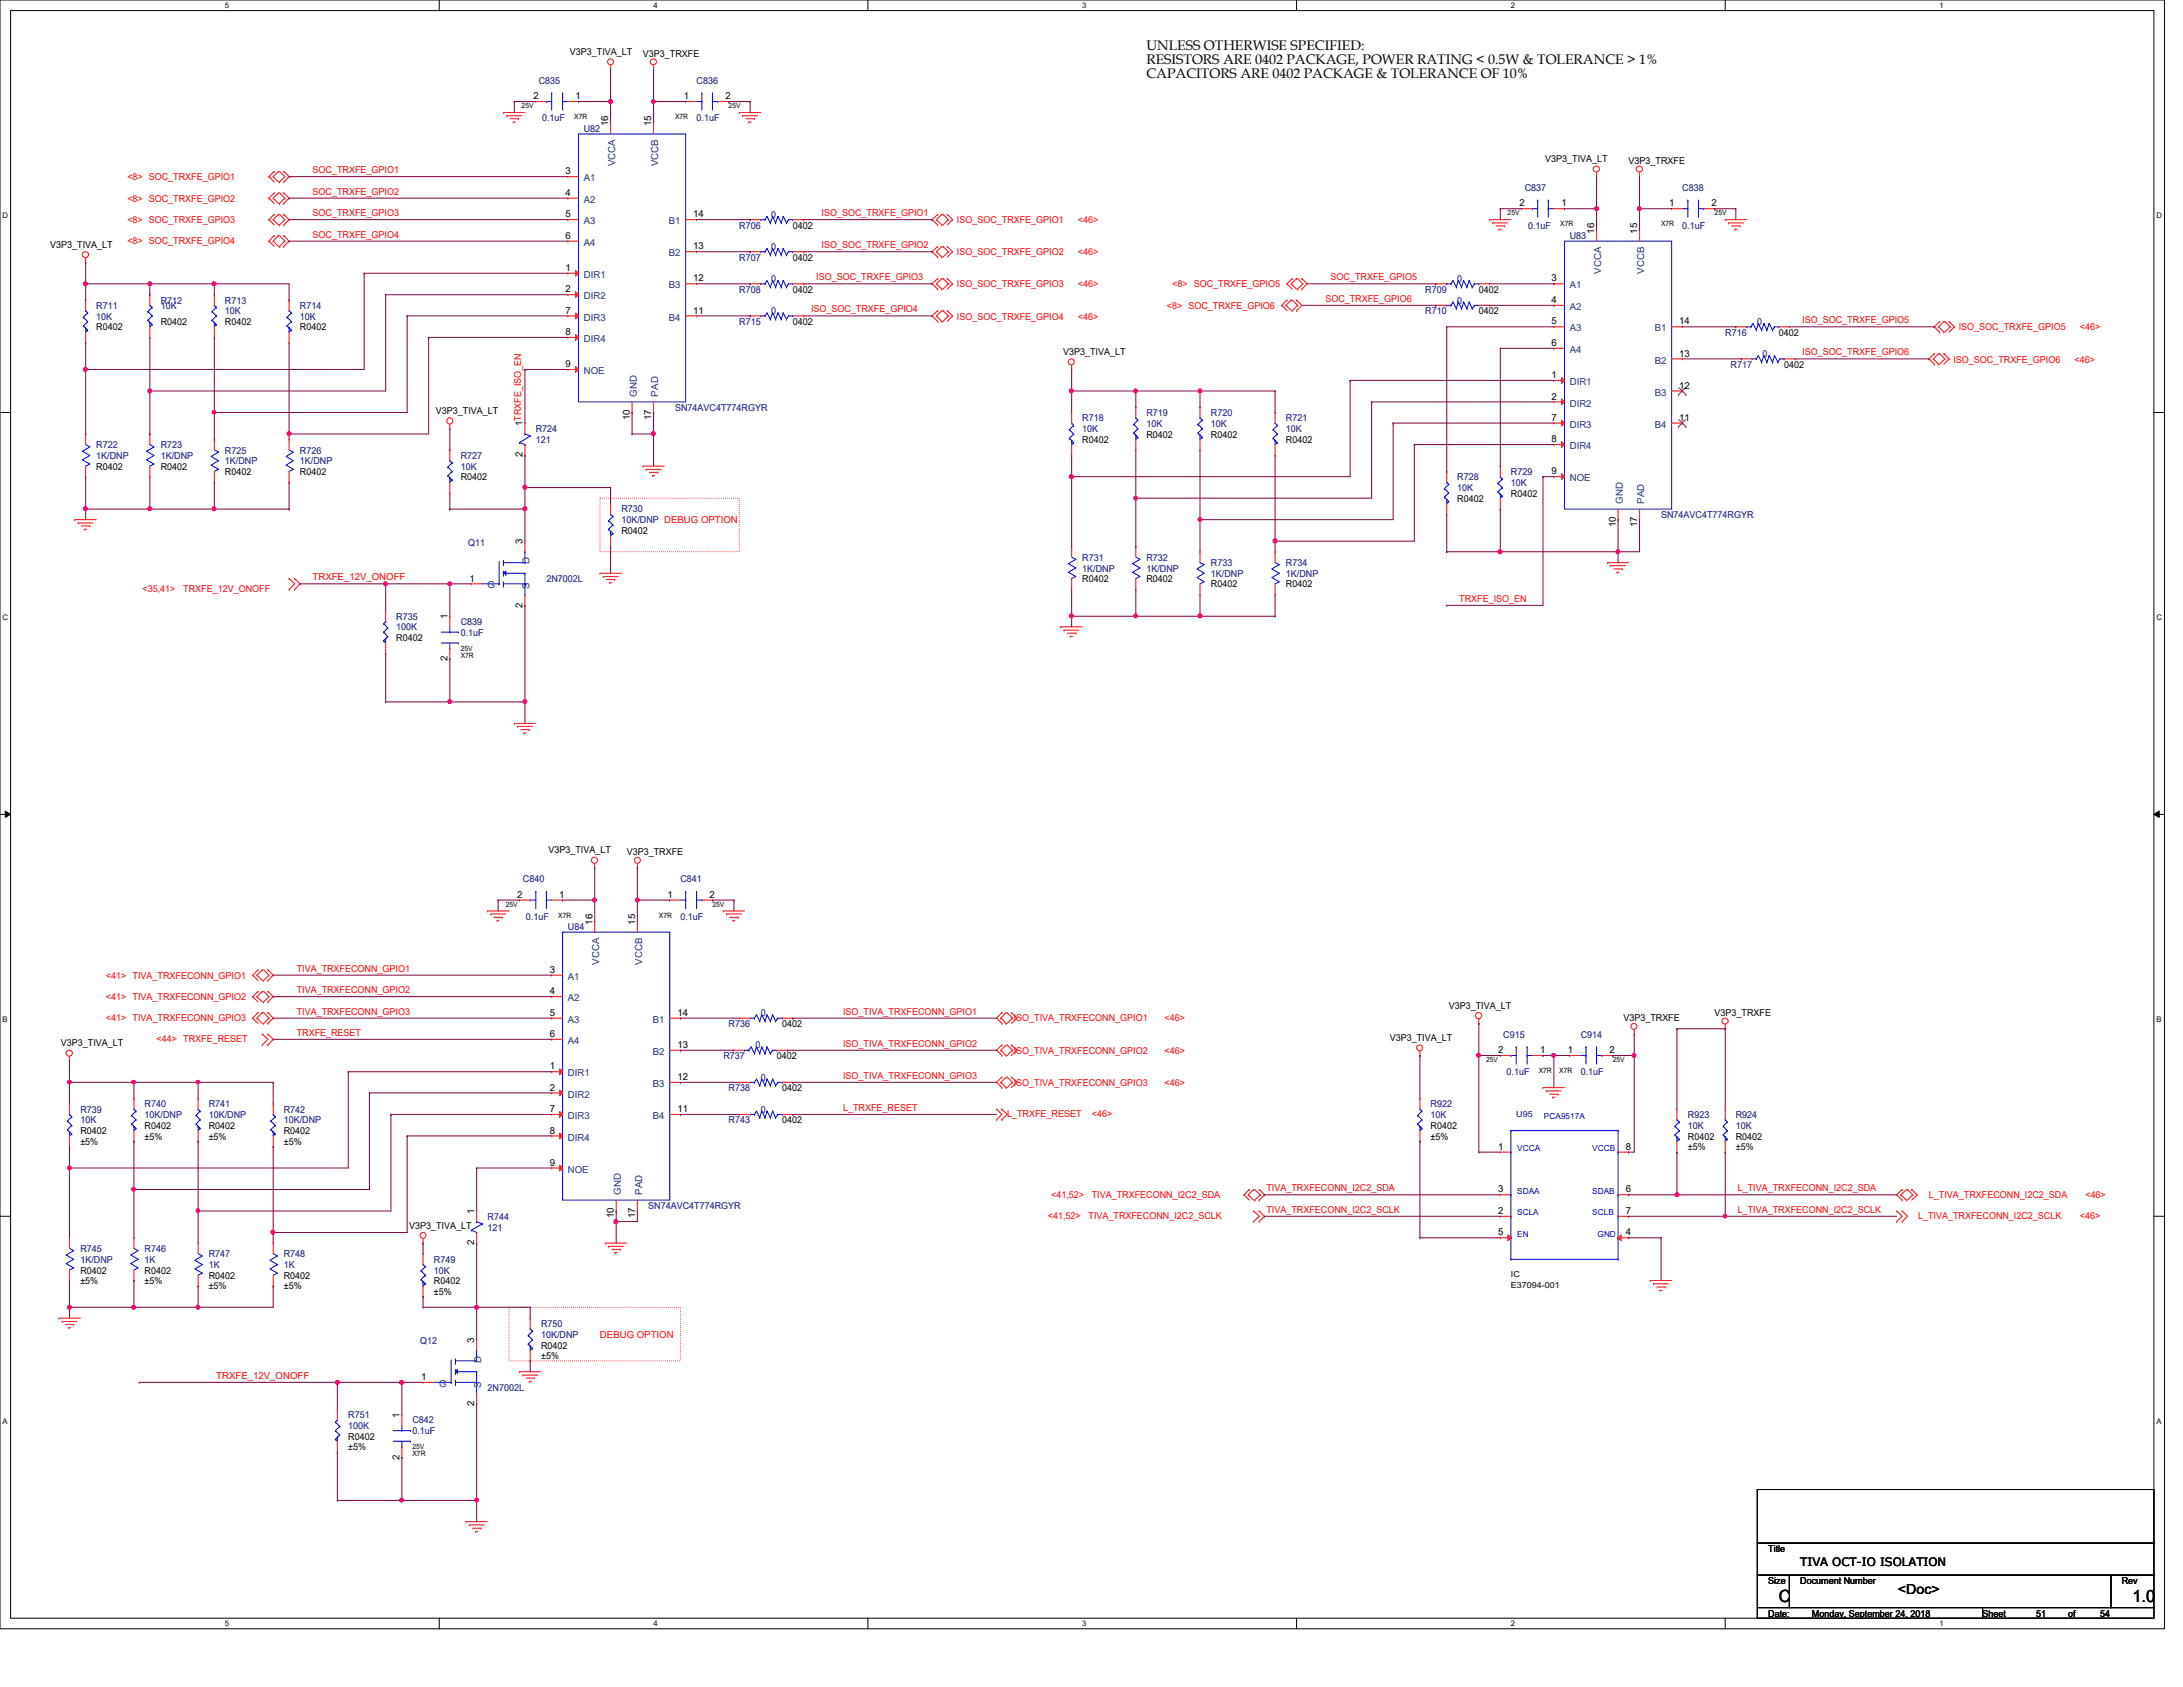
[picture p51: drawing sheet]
<svg xmlns="http://www.w3.org/2000/svg" width="279mm" height="216mm" viewBox="0 0 279 216" stroke-linecap="round" stroke-linejoin="round" font-family="sans-serif">
<defs><g id="words">
<g font-size="2.2">
<text x="227.7" y="205">C</text>
<text x="272.9" y="205">1.0</text>
</g>
<g font-size="1.8">
<text x="146.7" y="6.4">UNLESS OTHERWISE SPECIFIED:</text>
<text x="146.7" y="8.2">RESISTORS ARE 0402 PACKAGE, POWER RATING &lt; 0.5W &amp; TOLERANCE &gt; 1%</text>
<text x="146.7" y="9.9">CAPACITORS ARE 0402 PACKAGE &amp; TOLERANCE OF 10%</text>
<text x="242.9" y="204">&lt;Doc&gt;</text>
</g>
<text font-size="1.5" x="230.4" y="200.4">TIVA OCT-IO ISOLATION</text>
<g font-size="1.2" fill="#000080">
<text x="69" y="10.7">C835</text>
<text x="89.2" y="10.7">C836</text>
<text x="69.4" y="15.5">0.1uF</text>
<text x="74.7" y="16.9">U82</text>
<text x="89.2" y="15.5">0.1uF</text>
<text x="94.6" y="29.3">R706</text>
<text x="98.7" y="27.9">0</text>
<text x="195.2" y="24.4">C837</text>
<text x="195.6" y="29.3">0.1uF</text>
<text x="215.3" y="29.3">0.1uF</text>
<text x="215.3" y="24.4">C838</text>
<text x="94.6" y="33.4">R707</text>
<text x="98.7" y="32">0</text>
<text x="200.9" y="30.6">U83</text>
<text x="12.3" y="39.5">R711</text>
<text x="12.3" y="40.9">10K</text>
<text x="20.6" y="38.9">R712</text>
<text x="20.6" y="39.5">10K</text>
<text x="28.8" y="38.9">R713</text>
<text x="28.8" y="40.2">10K</text>
<text x="38.4" y="39.5">R714</text>
<text x="38.4" y="40.9">10K</text>
<text x="94.6" y="37.5">R708</text>
<text x="94.6" y="41.6">R715</text>
<text x="98.7" y="36.1">0</text>
<text x="98.7" y="40.2">0</text>
<text x="182.4" y="37.5">R709</text>
<text x="182.4" y="40.2">R710</text>
<text x="186.5" y="36.1">0</text>
<text x="186.5" y="38.9">0</text>
<text x="224.9" y="41.6">0</text>
<text x="220.8" y="43">R716</text>
<text x="221.5" y="47.1">R717</text>
<text x="225.6" y="45.7">0</text>
<text x="86.4" y="52.6">SN74AVC4T774RGYR</text>
<text x="138.5" y="53.9">R718</text>
<text x="146.7" y="53.3">R719</text>
<text x="155" y="53.3">R720</text>
<text x="164.6" y="53.9">R721</text>
<text x="12.3" y="57.4">R722</text>
<text x="12.3" y="58.7">1K/DNP</text>
<text x="20.6" y="57.4">R723</text>
<text x="20.6" y="58.7">1K/DNP</text>
<text x="28.8" y="58">R725</text>
<text x="28.8" y="59.4">1K/DNP</text>
<text x="38.4" y="58">R726</text>
<text x="38.4" y="59.4">1K/DNP</text>
<text x="59" y="58.7">R727</text>
<text x="68.6" y="55.3">R724</text>
<text x="68.6" y="56.7">121</text>
<text x="138.5" y="55.3">10K</text>
<text x="146.7" y="54.6">10K</text>
<text x="155" y="54.6">10K</text>
<text x="164.6" y="55.3">10K</text>
<text x="59" y="60.1">10K</text>
<text x="79.5" y="65.6">R730</text>
<text x="186.5" y="61.5">R728</text>
<text x="186.5" y="62.9">10K</text>
<text x="193.4" y="60.8">R729</text>
<text x="193.4" y="62.1">10K</text>
<text x="59.9" y="69.8">Q11</text>
<text x="79.5" y="67">10K/DNP DEBUG OPTION</text>
<text x="138.5" y="71.8">R731</text>
<text x="146.7" y="71.8">R732</text>
<text x="212.6" y="66.3">SN74AVC4T774RGYR</text>
<text x="69.9" y="74.5">2N7002L</text>
<text x="138.5" y="73.2">1K/DNP</text>
<text x="146.7" y="73.2">1K/DNP</text>
<text x="155" y="72.4">R733</text>
<text x="155" y="73.8">1K/DNP</text>
<text x="164.6" y="72.4">R734</text>
<text x="164.6" y="73.8">1K/DNP</text>
<text x="50.7" y="79.3">R735</text>
<text x="50.7" y="80.7">100K</text>
<text x="59" y="81.4">0.1uF</text>
<text x="59" y="80">C839</text>
<text x="66.9" y="112.9">C840</text>
<text x="87.1" y="112.9">C841</text>
<text x="67.3" y="117.7">0.1uF</text>
<text x="72.7" y="119.1">U84</text>
<text x="87.1" y="117.7">0.1uF</text>
<text x="93.3" y="131.4">R736</text>
<text x="97.4" y="130">0</text>
<text x="92.6" y="135.6">R737</text>
<text x="96.7" y="134.2">0</text>
<text x="192.4" y="132.8">C915</text>
<text x="192.8" y="137.6">0.1uF</text>
<text x="202.3" y="137.6">0.1uF</text>
<text x="202.3" y="132.8">C914</text>
<text x="10.3" y="142.4">R739</text>
<text x="10.3" y="143.8">10K</text>
<text x="18.5" y="141.7">R740</text>
<text x="18.5" y="143.1">10K/DNP</text>
<text x="26.7" y="141.7">R741</text>
<text x="26.7" y="143.1">10K/DNP</text>
<text x="36.3" y="142.4">R742</text>
<text x="36.3" y="143.8">10K/DNP</text>
<text x="93.3" y="139.7">R738</text>
<text x="93.3" y="143.8">R743</text>
<text x="97.4" y="138.3">0</text>
<text x="97.4" y="142.4">0</text>
<text x="183.1" y="141.7">R922</text>
<text x="183.1" y="143.1">10K</text>
<text x="216" y="143.1">R923</text>
<text x="222.2" y="143.1">R924</text>
<text x="216" y="144.4">10K</text>
<text x="222.2" y="144.4">10K</text>
<text x="83" y="154.7">SN74AVC4T774RGYR</text>
<text x="10.3" y="160.2">R745</text>
<text x="10.3" y="161.6">1K/DNP</text>
<text x="18.5" y="160.2">R746</text>
<text x="18.5" y="161.6">1K</text>
<text x="26.7" y="160.9">R747</text>
<text x="36.3" y="160.9">R748</text>
<text x="55.5" y="161.6">R749</text>
<text x="62.4" y="156.1">R744</text>
<text x="62.4" y="157.5">121</text>
<text x="26.7" y="162.3">1K</text>
<text x="36.3" y="162.3">1K</text>
<text x="55.5" y="163">10K</text>
<text x="53.8" y="172">Q12</text>
<text x="69.3" y="169.8">R750</text>
<text x="69.3" y="171.2">10K/DNP</text>
<text x="62.4" y="178.1">2N7002L</text>
<text x="44.6" y="181.5">R751</text>
<text x="44.6" y="182.9">100K</text>
<text x="52.8" y="183.6">0.1uF</text>
<text x="52.8" y="182.2">C842</text>
</g>
<g font-size="1.2">
<text x="72.9" y="7">V3P3_TIVA_LT</text>
<text x="82.3" y="7.3">V3P3_TRXFE</text>
<text x="68.3" y="12.7">2</text>
<text x="73.7" y="12.7">1</text>
<text x="77.9" y="16.2" transform="rotate(-90 77.9 16.2)">16</text>
<text x="83.4" y="16.2" transform="rotate(-90 83.4 16.2)">15</text>
<text x="87.5" y="12.7">1</text>
<text x="92.8" y="12.7">2</text>
<text x="72.4" y="22.3">3</text>
<text x="197.8" y="20.7">V3P3_TIVA_LT</text>
<text x="208.4" y="21">V3P3_TRXFE</text>
<text x="72.4" y="25.1">4</text>
<text x="72.4" y="27.8">5</text>
<text x="88.7" y="27.8">14</text>
<text x="101.5" y="29.3">0402</text>
<text x="194.5" y="26.4">2</text>
<text x="199.9" y="26.4">1</text>
<text x="204" y="29.9" transform="rotate(-90 204 29.9)">16</text>
<text x="209.5" y="29.9" transform="rotate(-90 209.5 29.9)">15</text>
<text x="213.7" y="26.4">1</text>
<text x="219" y="26.4">2</text>
<text x="6.4" y="31.7">V3P3_TIVA_LT</text>
<text x="72.4" y="34.7">1</text>
<text x="72.4" y="30.6">6</text>
<text x="88.7" y="31.9">13</text>
<text x="101.5" y="33.4">0402</text>
<text x="20.6" y="41.6">R0402</text>
<text x="28.8" y="41.6">R0402</text>
<text x="72.4" y="37.4">2</text>
<text x="72.4" y="40.1">7</text>
<text x="88.7" y="40.1">11</text>
<text x="88.7" y="36">12</text>
<text x="101.5" y="37.5">0402</text>
<text x="101.5" y="41.6">0402</text>
<text x="189.3" y="37.5">0402</text>
<text x="189.3" y="40.2">0402</text>
<text x="198.6" y="36">3</text>
<text x="198.6" y="38.8">4</text>
<text x="198.6" y="41.5">5</text>
<text x="214.9" y="41.5">14</text>
<text x="12.3" y="42.3">R0402</text>
<text x="38.4" y="42.3">R0402</text>
<text x="72.4" y="47">9</text>
<text x="72.4" y="42.9">8</text>
<text x="136.1" y="45.4">V3P3_TIVA_LT</text>
<text x="198.6" y="44.3">6</text>
<text x="214.9" y="45.6">13</text>
<text x="227.7" y="43">0402</text>
<text x="228.3" y="47.1">0402</text>
<text x="55.8" y="53">V3P3_TIVA_LT</text>
<text x="80.6" y="53.8" transform="rotate(-90 80.6 53.8)">10</text>
<text x="83.4" y="53.8" transform="rotate(-90 83.4 53.8)">17</text>
<text x="198.6" y="48.4">1</text>
<text x="198.6" y="51.1">2</text>
<text x="198.6" y="53.8">7</text>
<text x="214.9" y="53.8">11</text>
<text x="214.9" y="49.7">12</text>
<text x="66.9" y="58.5" transform="rotate(-90 66.9 58.5)">2</text>
<text x="66.9" y="54.6" transform="rotate(-90 66.9 54.6)">1TRXFE_ISO_EN</text>
<text x="138.5" y="56.7">R0402</text>
<text x="146.7" y="56">R0402</text>
<text x="155" y="56">R0402</text>
<text x="164.6" y="56.7">R0402</text>
<text x="198.6" y="56.6">8</text>
<text x="12.3" y="60.1">R0402</text>
<text x="20.6" y="60.1">R0402</text>
<text x="28.8" y="60.8">R0402</text>
<text x="38.4" y="60.8">R0402</text>
<text x="59" y="61.5">R0402</text>
<text x="186.5" y="64.2">R0402</text>
<text x="193.4" y="63.5">R0402</text>
<text x="198.6" y="60.7">9</text>
<text x="66.9" y="69.6" transform="rotate(-90 66.9 69.6)">3</text>
<text x="79.5" y="68.3">R0402</text>
<text x="206.8" y="67.5" transform="rotate(-90 206.8 67.5)">10</text>
<text x="209.5" y="67.5" transform="rotate(-90 209.5 67.5)">17</text>
<text x="60.1" y="74.4">1</text>
<text x="66.9" y="77.8" transform="rotate(-90 66.9 77.8)">2</text>
<text x="138.5" y="74.5">R0402</text>
<text x="146.7" y="74.5">R0402</text>
<text x="155" y="75.2">R0402</text>
<text x="164.6" y="75.2">R0402</text>
<text x="50.7" y="82">R0402</text>
<text x="57.3" y="79.2" transform="rotate(-90 57.3 79.2)">1</text>
<text x="57.3" y="84.6" transform="rotate(-90 57.3 84.6)">2</text>
<text x="70.2" y="109.2">V3P3_TIVA_LT</text>
<text x="80.2" y="109.5">V3P3_TRXFE</text>
<text x="66.2" y="114.9">2</text>
<text x="71.6" y="114.9">1</text>
<text x="75.8" y="118.3" transform="rotate(-90 75.8 118.3)">16</text>
<text x="81.3" y="118.3" transform="rotate(-90 81.3 118.3)">15</text>
<text x="85.4" y="114.9">1</text>
<text x="90.8" y="114.9">2</text>
<text x="70.4" y="124.5">3</text>
<text x="70.4" y="127.3">4</text>
<text x="70.4" y="130">5</text>
<text x="86.7" y="130">14</text>
<text x="100.1" y="131.4">0402</text>
<text x="185.4" y="129.1">V3P3_TIVA_LT</text>
<text x="207.8" y="130.7">V3P3_TRXFE</text>
<text x="219.5" y="130">V3P3_TRXFE</text>
<text x="7.8" y="133.9">V3P3_TIVA_LT</text>
<text x="70.4" y="136.9">1</text>
<text x="70.4" y="132.7">6</text>
<text x="86.7" y="134.1">13</text>
<text x="99.4" y="135.6">0402</text>
<text x="177.9" y="133.2">V3P3_TIVA_LT</text>
<text x="191.7" y="134.8">2</text>
<text x="197.1" y="134.8">1</text>
<text x="200.7" y="134.8">1</text>
<text x="206" y="134.8">2</text>
<text x="70.4" y="139.6">2</text>
<text x="70.4" y="142.3">7</text>
<text x="86.7" y="142.3">11</text>
<text x="86.7" y="138.2">12</text>
<text x="100.1" y="139.7">0402</text>
<text x="100.1" y="143.8">0402</text>
<text x="10.3" y="145.2">R0402</text>
<text x="10.3" y="146.5">±5%</text>
<text x="18.5" y="144.4">R0402</text>
<text x="18.5" y="145.8">±5%</text>
<text x="26.7" y="144.4">R0402</text>
<text x="26.7" y="145.8">±5%</text>
<text x="36.3" y="145.2">R0402</text>
<text x="36.3" y="146.5">±5%</text>
<text x="70.4" y="149.2">9</text>
<text x="70.4" y="145.1">8</text>
<text x="183.1" y="144.4">R0402</text>
<text x="183.1" y="145.8">±5%</text>
<text x="191.7" y="147.2">1</text>
<text x="208.1" y="147.2">8</text>
<text x="216" y="145.8">R0402</text>
<text x="216" y="147.2">±5%</text>
<text x="222.2" y="145.8">R0402</text>
<text x="222.2" y="147.2">±5%</text>
<text x="60.7" y="155.4" transform="rotate(-90 60.7 155.4)">1</text>
<text x="78.6" y="155.9" transform="rotate(-90 78.6 155.9)">10</text>
<text x="81.3" y="155.9" transform="rotate(-90 81.3 155.9)">17</text>
<text x="191.7" y="155.4">2</text>
<text x="191.7" y="152.6">3</text>
<text x="208.1" y="152.6">6</text>
<text x="208.1" y="155.4">7</text>
<text x="52.4" y="157.2">V3P3_TIVA_LT</text>
<text x="60.7" y="159.4" transform="rotate(-90 60.7 159.4)">2</text>
<text x="191.7" y="158.1">5</text>
<text x="208.1" y="158.1">4</text>
<text x="10.3" y="163">R0402</text>
<text x="10.3" y="164.3">±5%</text>
<text x="18.5" y="163">R0402</text>
<text x="18.5" y="164.3">±5%</text>
<text x="26.7" y="163.7">R0402</text>
<text x="26.7" y="165">±5%</text>
<text x="36.3" y="163.7">R0402</text>
<text x="36.3" y="165">±5%</text>
<text x="55.5" y="164.3">R0402</text>
<text x="55.5" y="165.7">±5%</text>
<text x="60.7" y="171.8" transform="rotate(-90 60.7 171.8)">3</text>
<text x="69.3" y="172.6">R0402</text>
<text x="69.3" y="173.9">±5%</text>
<text x="53.9" y="176.6">1</text>
<text x="60.7" y="180" transform="rotate(-90 60.7 180)">2</text>
<text x="44.6" y="184.2">R0402</text>
<text x="44.6" y="185.6">±5%</text>
<text x="51.1" y="181.4" transform="rotate(-90 51.1 181.4)">1</text>
<text x="51.1" y="186.8" transform="rotate(-90 51.1 186.8)">2</text>
<text x="226.3" y="198.6">Title</text>
<text x="226.3" y="202.7">Size</text>
<text x="230.4" y="202.7">Document Number</text>
<text x="271.6" y="202.7">Rev</text>
<text x="226.3" y="206.9">Date:</text>
<text x="231.9" y="206.9">Monday, September 24, 2018</text>
<text x="253.7" y="206.9">Sheet</text>
<text x="260.6" y="206.9">51</text>
<text x="264.7" y="206.9">of</text>
<text x="268.8" y="206.9">54</text>
</g>
<g font-size="1.2" fill="#f00">
<text x="16.3" y="23.1">&lt;8&gt; SOC_TRXFE_GPIO1</text>
<text x="40" y="22.1">SOC_TRXFE_GPIO1</text>
<text x="16.3" y="25.8">&lt;8&gt; SOC_TRXFE_GPIO2</text>
<text x="16.3" y="28.6">&lt;8&gt; SOC_TRXFE_GPIO3</text>
<text x="40" y="24.9">SOC_TRXFE_GPIO2</text>
<text x="40" y="27.6">SOC_TRXFE_GPIO3</text>
<text x="105.2" y="27.6">ISO_SOC_TRXFE_GPIO1</text>
<text x="122.5" y="28.6">ISO_SOC_TRXFE_GPIO1</text>
<text x="138" y="28.6">&lt;46&gt;</text>
<text x="16.3" y="31.3">&lt;8&gt; SOC_TRXFE_GPIO4</text>
<text x="40" y="30.4">SOC_TRXFE_GPIO4</text>
<text x="104.5" y="35.9">ISO_SOC_TRXFE_GPIO3</text>
<text x="105.2" y="31.7">ISO_SOC_TRXFE_GPIO2</text>
<text x="122.5" y="32.7">ISO_SOC_TRXFE_GPIO2</text>
<text x="138" y="32.7">&lt;46&gt;</text>
<text x="170.3" y="35.9">SOC_TRXFE_GPIO5</text>
<text x="103.8" y="40">ISO_SOC_TRXFE_GPIO4</text>
<text x="122.5" y="36.8">ISO_SOC_TRXFE_GPIO3</text>
<text x="122.5" y="40.9">ISO_SOC_TRXFE_GPIO4</text>
<text x="138" y="36.8">&lt;46&gt;</text>
<text x="138" y="40.9">&lt;46&gt;</text>
<text x="149.4" y="39.5">&lt;8&gt; SOC_TRXFE_GPIO6</text>
<text x="150" y="36.8">&lt;8&gt; SOC_TRXFE_GPIO5</text>
<text x="169.6" y="38.6">SOC_TRXFE_GPIO6</text>
<text x="230.7" y="41.4">ISO_SOC_TRXFE_GPIO5</text>
<text x="230.7" y="45.5">ISO_SOC_TRXFE_GPIO6</text>
<text x="250" y="46.4">ISO_SOC_TRXFE_GPIO6</text>
<text x="250.7" y="42.3">ISO_SOC_TRXFE_GPIO5</text>
<text x="265.5" y="46.4">&lt;46&gt;</text>
<text x="266.2" y="42.3">&lt;46&gt;</text>
<text x="18.2" y="75.7">&lt;35,41&gt;</text>
<text x="23.5" y="75.7">TRXFE_12V_ONOFF</text>
<text x="40" y="74.3">TRXFE_12V_ONOFF</text>
<text x="186.8" y="77">TRXFE_ISO_EN</text>
<text x="13.5" y="125.3">&lt;41&gt; TIVA_TRXFECONN_GPIO1</text>
<text x="38" y="124.3">TIVA_TRXFECONN_GPIO1</text>
<text x="13.5" y="128">&lt;41&gt; TIVA_TRXFECONN_GPIO2</text>
<text x="13.5" y="130.7">&lt;41&gt; TIVA_TRXFECONN_GPIO3</text>
<text x="38" y="129.8">TIVA_TRXFECONN_GPIO3</text>
<text x="38" y="127.1">TIVA_TRXFECONN_GPIO2</text>
<text x="107.9" y="129.8">ISO_TIVA_TRXFECONN_GPIO1</text>
<text x="129.8" y="130.7">ISO_TIVA_TRXFECONN_GPIO1</text>
<text x="149.1" y="130.7">&lt;46&gt;</text>
<text x="20" y="133.3">&lt;44&gt; TRXFE_RESET</text>
<text x="38" y="132.5">TRXFE_RESET</text>
<text x="107.9" y="133.9">ISO_TIVA_TRXFECONN_GPIO2</text>
<text x="129.8" y="134.9">ISO_TIVA_TRXFECONN_GPIO2</text>
<text x="149.1" y="134.9">&lt;46&gt;</text>
<text x="107.9" y="138">ISO_TIVA_TRXFECONN_GPIO3</text>
<text x="107.9" y="142.2">L_TRXFE_RESET</text>
<text x="128.9" y="143">L_TRXFE_RESET</text>
<text x="129.8" y="139">ISO_TIVA_TRXFECONN_GPIO3</text>
<text x="139.7" y="143">&lt;46&gt;</text>
<text x="149.1" y="139">&lt;46&gt;</text>
<text x="134.1" y="156">&lt;41,52&gt;</text>
<text x="134.5" y="153.4">&lt;41,52&gt;</text>
<text x="139.3" y="156">TIVA_TRXFECONN_I2C2_SCLK</text>
<text x="139.7" y="153.4">TIVA_TRXFECONN_I2C2_SDA</text>
<text x="162.1" y="155.2">TIVA_TRXFECONN_I2C2_SCLK</text>
<text x="162.1" y="152.4">TIVA_TRXFECONN_I2C2_SDA</text>
<text x="222.4" y="152.4">L_TIVA_TRXFECONN_I2C2_SDA</text>
<text x="222.4" y="155.2">L_TIVA_TRXFECONN_I2C2_SCLK</text>
<text x="245.5" y="156">L_TIVA_TRXFECONN_I2C2_SCLK</text>
<text x="246.9" y="153.4">L_TIVA_TRXFECONN_I2C2_SDA</text>
<text x="266.2" y="156">&lt;46&gt;</text>
<text x="266.9" y="153.4">&lt;46&gt;</text>
<text x="76.8" y="171.2">DEBUG OPTION</text>
<text x="27.7" y="176.4">TRXFE_12V_ONOFF</text>
</g>
<g font-size="1.2" fill="#004080">
<text x="74.7" y="23.2">A1</text>
<text x="78.7" y="21.3" transform="rotate(-90 78.7 21.3)">VCCA</text>
<text x="84.2" y="21.3" transform="rotate(-90 84.2 21.3)">VCCB</text>
<text x="74.7" y="26">A2</text>
<text x="74.7" y="28.7">A3</text>
<text x="85.6" y="28.7">B1</text>
<text x="74.7" y="35.6">DIR1</text>
<text x="74.7" y="31.5">A4</text>
<text x="85.6" y="32.8">B2</text>
<text x="204.9" y="35" transform="rotate(-90 204.9 35)">VCCA</text>
<text x="210.4" y="35" transform="rotate(-90 210.4 35)">VCCB</text>
<text x="74.7" y="38.3">DIR2</text>
<text x="74.7" y="41">DIR3</text>
<text x="85.6" y="41">B4</text>
<text x="85.6" y="36.9">B3</text>
<text x="200.9" y="36.9">A1</text>
<text x="200.9" y="39.7">A2</text>
<text x="74.7" y="47.9">NOE</text>
<text x="74.7" y="43.8">DIR4</text>
<text x="200.9" y="42.4">A3</text>
<text x="200.9" y="45.2">A4</text>
<text x="211.8" y="46.5">B2</text>
<text x="211.8" y="42.4">B1</text>
<text x="81.5" y="50.8" transform="rotate(-90 81.5 50.8)">GND</text>
<text x="84.2" y="50.8" transform="rotate(-90 84.2 50.8)">PAD</text>
<text x="200.9" y="49.3">DIR1</text>
<text x="200.9" y="52">DIR2</text>
<text x="211.8" y="50.6">B3</text>
<text x="200.9" y="54.7">DIR3</text>
<text x="200.9" y="57.5">DIR4</text>
<text x="211.8" y="54.7">B4</text>
<text x="200.9" y="61.6">NOE</text>
<text x="207.7" y="64.5" transform="rotate(-90 207.7 64.5)">GND</text>
<text x="210.4" y="64.5" transform="rotate(-90 210.4 64.5)">PAD</text>
<text x="62.4" y="75.3">G</text>
<text x="67.8" y="75.4" transform="rotate(-90 67.8 75.4)">S</text>
<text x="67.8" y="72.2" transform="rotate(-90 67.8 72.2)">D</text>
<text x="72.7" y="125.4">A1</text>
<text x="76.7" y="123.4" transform="rotate(-90 76.7 123.4)">VCCA</text>
<text x="82.2" y="123.4" transform="rotate(-90 82.2 123.4)">VCCB</text>
<text x="72.7" y="128.1">A2</text>
<text x="72.7" y="130.9">A3</text>
<text x="83.6" y="130.9">B1</text>
<text x="72.7" y="137.8">DIR1</text>
<text x="72.7" y="133.6">A4</text>
<text x="83.6" y="135">B2</text>
<text x="72.7" y="140.5">DIR2</text>
<text x="72.7" y="143.2">DIR3</text>
<text x="83.6" y="143.2">B4</text>
<text x="83.6" y="139.1">B3</text>
<text x="72.7" y="146">DIR4</text>
<text x="72.7" y="150.1">NOE</text>
<text x="79.5" y="152.9" transform="rotate(-90 79.5 152.9)">GND</text>
<text x="82.2" y="152.9" transform="rotate(-90 82.2 152.9)">PAD</text>
<text x="56.2" y="177.5">G</text>
<text x="61.6" y="177.6" transform="rotate(-90 61.6 177.6)">S</text>
<text x="61.6" y="174.4" transform="rotate(-90 61.6 174.4)">D</text>
</g>
<text font-size="1.1" fill="#000080" x="194.1" y="142.9">U95</text>
<g font-size="1.1" fill="#00f">
<text x="197.6" y="143.2">PCA9517A</text>
<text x="194.2" y="147.3">VCCA</text>
<text x="203.8" y="147.3">VCCB</text>
<text x="194.2" y="155.5">SCLA</text>
<text x="194.2" y="152.8">SDAA</text>
<text x="203.8" y="155.5">SCLB</text>
<text x="203.8" y="152.8">SDAB</text>
<text x="194.2" y="158.3">EN</text>
<text x="204.5" y="158.3">GND</text>
</g>
<g font-size="1.1">
<text x="193.4" y="164.8">E37094-001</text>
<text x="193.4" y="163.5">IC</text>
</g>
<g font-size="1">
<text x="28.8" y="1">5</text>
<text x="83.7" y="1">4</text>
<text x="138.5" y="1">3</text>
<text x="193.4" y="1">2</text>
<text x="248.2" y="1">1</text>
<text x=".3" y="27.9">D</text>
<text x="276" y="27.9">D</text>
<text x=".3" y="79.4">C</text>
<text x="276" y="79.4">C</text>
<text x=".3" y="130.8">B</text>
<text x="276" y="130.8">B</text>
<text x=".3" y="182.2">A</text>
<text x="276" y="182.2">A</text>
<text x="28.8" y="208.1">5</text>
<text x="83.7" y="208.1">4</text>
<text x="138.5" y="208.1">3</text>
<text x="193.4" y="208.1">2</text>
<text x="248.2" y="208.1">1</text>
</g>
<g font-size=".9">
<text x="66.8" y="13.8">25V</text>
<text x="73.5" y="15.2">X7R</text>
<text x="86.4" y="15.2">X7R</text>
<text x="93.3" y="13.8">25V</text>
<text x="193" y="27.6">25V</text>
<text x="199.7" y="29">X7R</text>
<text x="212.6" y="29">X7R</text>
<text x="219.5" y="27.6">25V</text>
<text x="59" y="83.3">25V</text>
<text x="59" y="84.2">X7R</text>
<text x="64.7" y="116">25V</text>
<text x="71.5" y="117.4">X7R</text>
<text x="84.3" y="117.4">X7R</text>
<text x="91.2" y="116">25V</text>
<text x="190.2" y="135.9">25V</text>
<text x="196.9" y="137.3">X7R</text>
<text x="199.6" y="137.3">X7R</text>
<text x="206.4" y="135.9">25V</text>
<text x="52.8" y="185.5">25V</text>
<text x="52.8" y="186.4">X7R</text>
</g>
</g></defs>
<path d="M0 0h277v208.4h-277zM1.4 1.4h274.3v205.7h-274.3z" fill="none" stroke="#000" stroke-width=".13"/>
<g fill="#fff">
<path d="M28.8 .1h.5v1.1h-.5z"/>
<path d="M28.8 207.2h.5v1.1h-.5z"/>
</g>
<path d="M56.2 0v1.4M56.2 207.1v1.3" fill="none" stroke="#000" stroke-width=".13"/>
<g fill="#fff">
<path d="M83.7 .1h.5v1.1h-.5z"/>
<path d="M83.7 207.2h.5v1.1h-.5z"/>
</g>
<path d="M111.1 0v1.4M111.1 207.1v1.3" fill="none" stroke="#000" stroke-width=".13"/>
<g fill="#fff">
<path d="M138.5 .1h.6v1.1h-.6z"/>
<path d="M138.5 207.2h.6v1.1h-.6z"/>
</g>
<path d="M165.9 0v1.4M165.9 207.1v1.3" fill="none" stroke="#000" stroke-width=".13"/>
<g fill="#fff">
<path d="M193.4 .1h.5v1.1h-.5z"/>
<path d="M193.4 207.2h.5v1.1h-.5z"/>
</g>
<path d="M220.8 0v1.4M220.8 207.1v1.3" fill="none" stroke="#000" stroke-width=".13"/>
<g fill="#fff">
<path d="M248.2 .1h.6v1.1h-.6z"/>
<path d="M248.2 207.2h.6v1.1h-.6z"/>
<path d="M.3 27.1h.8v1.1h-.8z"/>
<path d="M276 27.1h.7v1.1h-.7z"/>
<path d="M.3 78.5h.8v1.1h-.8z"/>
<path d="M276 78.5h.7v1.1h-.7z"/>
</g>
<path d="M0 52.8h1.4M275.7 52.8h1.3" fill="none" stroke="#000" stroke-width=".13"/>
<g fill="#fff">
<path d="M.3 129.9h.7v1.1h-.7z"/>
<path d="M276 129.9h.6v1.1h-.6z"/>
</g>
<path d="M0 104.2h1.4M.7 103.8l.7 .4-.7 .4zM275.7 104.2l.7-.4v.8zM275.7 104.2h1.3" fill="none" stroke="#000" stroke-width=".13"/>
<path d="M.7 103.8l.7 .4-.7 .4zM275.7 104.2l.7-.4v.8z" fill="#000"/>
<g fill="#fff">
<path d="M.3 181.4h.7v1.1h-.7z"/>
<path d="M276 181.4h.6v1.1h-.6z"/>
</g>
<path d="M0 155.7h1.4M275.7 155.7h1.3M224.9 190.6h50.8v6.9h-50.8zM224.9 197.5h50.8v4.1h-50.8zM224.9 201.6h4.1v4.1h-4.1zM224.9 205.7h28.8v1.4h-28.8zM229 201.6h41.2v4.1h-41.2zM253.7 205.7h22v1.4h-22zM270.2 201.6h5.5v4.1h-5.5z" fill="none" stroke="#000" stroke-width=".13"/>
<path d="M76.8 63.8h17.8v6.8h-17.8zM65.2 167.3h21.9v6.9h-21.9z" fill="none" stroke="#f00" stroke-width=".13" stroke-dasharray="0 .3"/>
<g fill="none" stroke="#f00" stroke-width=".13">
<path d="M64.4 14.4h.1M64.4 14.4h2.8M64.9 14.8h.1M64.9 14.8h1.9M65.3 15.2h1.1M65.7 15.6h.1M65.7 15.6h.3M66.4 15.2h.1M78.1 8.9h.1M78.1 8.3v.6M83.7 8.9h.1M83.7 8.3v.6"/>
<path d="M94.6 14.4h.1M94.6 14.4h2.8M95 14.8h.1M95 14.8h1.9M95.5 15.2h1.1M95.8 15.6h.1M95.8 15.6h.3M96.6 15.2h.1M11 33.6h.1M11 33v.6M34.4 22.6h.1M34.4 25.4h.1"/>
<path d="M34.4 28.1h.1M34.4 30.9h.1M34.4 22.6l.7 .7M34.4 25.4l.7 .6M34.4 28.1l.7 .7M34.4 30.9l.7 .6M35 22.6h.1M35 25.4h.1M35 28.1h.1M35 30.9h.1M35 22.6l.6 .7M35 25.4l.6 .6"/>
<path d="M35 28.1l.6 .7M35 30.9l.6 .6M35.1 21.9h.1M35.1 24.7h.1M35.1 27.4h.1M35.1 30.1h.1M35.1 21.9l-.7 .7M35.1 24.7l-.7 .7M35.1 27.4l-.7 .7M35.1 30.1l-.7 .8M35.6 21.9h.1M35.6 24.7h.1"/>
<path d="M35.6 27.4h.1M35.6 30.1h.1M35.6 21.9l-.6 .7M35.6 24.7l-.6 .7M35.6 27.4l-.6 .7M35.6 30.1l-.6 .8M35.8 23.3h.1M35.8 26h.1M35.8 28.8h.1M35.8 31.5h.1M35.8 21.9l.6 .7M35.8 24.7l.6 .7"/>
<path d="M35.8 27.4l.6 .7M35.8 30.1l.6 .8M36.3 21.9h.1M36.3 23.3h.1M36.3 24.7h.1M36.3 26h.1M36.3 27.4h.1M36.3 28.8h.1M36.3 30.1h.1M36.3 31.5h.1M36.3 21.9l.7 .7-.7 .7M36.3 24.7l.7 .7-.7 .6"/>
<path d="M36.3 27.4l.7 .7-.7 .7M36.3 30.1l.7 .8-.7 .6M36.4 22.6h.1M36.4 25.4h.1M36.4 28.1h.1M36.4 30.9h.1M36.4 22.6l-.6 .7M36.4 25.4l-.6 .6M36.4 28.1l-.6 .7M36.4 30.9l-.6 .6M37 38.4h.1M37 38.4v1.4"/>
<path d="M119.8 28.1h.1M119.8 32.2h.1M119.8 36.3h.1M119.8 28.1l.8 .7M119.8 32.2l.8 .7M119.8 36.3l.8 .7M120 27.4h.1M120 28.8h.1M120 31.5h.1M120 32.9h.1M120 35.6h.1M120 37h.1"/>
<path d="M120 39.8h.1M120 27.4l-.7 .7 .7 .7M120 31.5l-.7 .7 .7 .7M120 35.6l-.7 .7 .7 .7M120 39.8l-.7 .6 .7 .7M120.6 28.8h.1M120.6 32.9h.1M120.6 37h.1M120.6 27.4l-.8 .7M120.6 31.5l-.8 .7M120.6 35.6l-.8 .7M120.6 39.8l-.8 .6"/>
<path d="M120.7 27.4h.1M120.7 31.5h.1M120.7 35.6h.1M120.7 39.8h.1M120.7 27.4l.7 .7M120.7 31.5l.7 .7M120.7 35.6l.7 .7M120.7 39.8l.7 .6M121.2 27.4h.1M121.2 31.5h.1M121.2 35.6h.1M121.2 39.8h.1"/>
<path d="M121.2 27.4l.7 .7M121.2 31.5l.7 .7M121.2 35.6l.7 .7M121.2 39.8l.7 .6M121.4 28.1h.1M121.4 32.2h.1M121.4 36.3h.1M121.4 28.1l-.7 .7M121.4 32.2l-.7 .7M121.4 36.3l-.7 .7M121.9 28.1h.1M121.9 32.2h.1"/>
<path d="M121.9 36.3h.1M121.9 28.1l-.7 .7M121.9 32.2l-.7 .7M121.9 36.3l-.7 .7M164 39.1h.1M164 39.1l.7 .7M164.6 39.1h.1M164.6 39.1l.7 .7M164.7 36.3h.1M164.7 38.4h.1M164.7 36.3l.7 .7M164.7 38.4l-.7 .7"/>
<path d="M165.3 36.3h.1M165.3 38.4h.1M165.3 36.3l.6 .7M165.3 38.4l-.7 .7M165.4 35.6h.1M165.4 39.8h.1M165.4 35.6l-.7 .7M165.4 38.4l.7 .7M165.9 35.6h.1M165.9 38.4h.1M165.9 39.8h.1M165.9 35.6l-.6 .7"/>
<path d="M165.9 38.4l.7 .7-.7 .7M166.1 37h.1M166.1 39.1h.1M166.1 35.6l.7 .7M166.1 39.1l-.7 .7M166.6 35.6h.1M166.6 37h.1M166.6 35.6l.7 .7-.7 .7M166.8 36.3h.1M166.8 36.3l-.7 .7M190.6 28.1h.1M190.6 28.1h2.8"/>
<path d="M191.1 28.5h.1M191.1 28.5h1.9M191.5 28.9h1.1M191.9 29.3h.1M191.9 29.3h.3M192.6 28.9h.1M204.3 22.6h.1M204.3 22.1v.5M209.8 22.6h.1M209.8 22.1v.5M220.8 28.1h.1M220.8 28.1h2.8"/>
<path d="M221.2 28.5h.1M221.2 28.5h1.9M221.6 28.9h1.1M222 29.3h.1M222 29.3h.3M222.7 28.9h.1M37 43.9h.1M37 42.5v1.4M57.6 54.9h.1M57.6 54.3v.6M82.3 59.6h.1M82.3 59.6h2.7"/>
<path d="M119.8 40.4h.1M119.8 40.4l.8 .7M120 41.1h.1M120.6 41.1h.1M121.4 40.4h.1M121.4 40.4l-.7 .7M121.9 40.4h.1M121.9 40.4l-.7 .7M137.2 47.3h.1M137.2 46.7v.6M163.2 58.3h.1M163.2 52.8h.1"/>
<path d="M163.2 52.8v1.3M163.2 56.9v1.4M247.4 45.9h.1M247.4 45.9l.7 .7M247.6 45.3h.1M247.6 46.6h.1M247.6 45.3l-.7 .6 .7 .7M248.1 41.8h.1M248.1 46.6h.1M248.1 41.8l.7 .7M248.1 45.3l-.7 .6M248.2 41.1h.1"/>
<path d="M248.2 42.5h.1M248.2 45.3h.1M248.2 41.1l-.6 .7 .6 .7M248.2 45.3l.7 .6M248.8 42.5h.1M248.8 45.3h.1M248.8 41.1l-.7 .7M248.8 45.3l.7 .6M248.9 41.1h.1M248.9 45.9h.1M248.9 41.1l.7 .7M248.9 45.9l-.7 .7"/>
<path d="M249.5 41.1h.1M249.5 45.9h.1M249.5 41.1l.6 .7M249.5 45.9l-.7 .7M249.6 41.8h.1M249.6 41.8l-.7 .7M250.1 41.8h.1M250.1 41.8l-.6 .7M9.6 66.5h.1M9.6 66.5h2.7M10 66.9h.1M10 66.9h1.9"/>
<path d="M10.4 67.3h1.1M10.8 67.7h.1M10.8 67.7h.3M11.5 67.3h.1M37 74h.1M37 75.4h.1M37 74l.7 .7-.7 .7M37.7 75.4h.1M37.7 74h.1M37.7 74l.7 .7-.7 .7M60.3 74.7h.1M60.3 74.7h1.4"/>
<path d="M67.2 77.5h.1M67.2 69.3h.1M67.2 69.3v1.3M67.2 76.1v1.4M76.8 73.4h.1M76.8 73.4h2.7M77.2 73.8h.1M77.2 73.8h1.9M77.6 74.2h1.1M78 74.6h.1M78 74.6h.3M78.7 74.2h.1"/>
<path d="M82.7 60.1h.1M82.7 60.1h1.9M83.1 60.5h1.1M83.5 60.9h.1M83.5 60.9h.3M84.2 60.5h.1M185.2 65.8h.1M185.2 60.3h.1M185.2 60.3v1.4M185.2 64.4v1.4M205.7 72h.1M205.7 72h2.7"/>
<path d="M206.1 72.4h.1M206.1 72.4h2M206.5 72.8h1.1M207 73.2h.1M207 73.2h.2M207.6 72.8h.1M65.8 92.6h.1M65.8 92.6h2.8M66.3 93h.1M66.3 93h1.9M66.6 93.4h1.1M67.1 93.8h.1"/>
<path d="M67.1 93.8h.2M67.7 93.4h.1M135.8 80.2h.1M135.8 80.2h2.7M136.2 80.6h.1M136.2 80.6h1.9M136.6 81h1.1M137 81.4h.1M137 81.4h.3M137.7 81h.1M62.4 116.6h.1M62.4 116.6h2.8"/>
<path d="M62.8 117h.1M62.8 117h1.9M63.2 117.4h1.1M63.6 117.8h.1M63.6 117.8h.3M64.3 117.4h.1M76.1 111.1h.1M76.1 110.5v.6M81.6 111.1h.1M81.6 110.5v.6M92.6 116.6h.1M92.6 116.6h2.7"/>
<path d="M93 117h.1M93 117h1.9M93.4 117.4h1.1M93.8 117.8h.1M93.8 117.8h.3M94.5 117.4h.1M8.9 135.8h.1M8.9 135.2v.6M32.3 124.8h.1M32.3 127.6h.1M32.3 130.3h.1M32.3 124.8l.7 .7"/>
<path d="M32.3 127.6l.7 .6M32.3 130.3l.7 .7M32.9 124.8h.1M32.9 127.6h.1M32.9 130.3h.1M32.9 124.8l.7 .7M32.9 127.6l.7 .6M32.9 130.3l.7 .7M33 124.1h.1M33 126.9h.1M33 129.6h.1M33 124.1l-.7 .7"/>
<path d="M33 126.9l-.7 .7M33 129.6l-.7 .7M33.6 124.1h.1M33.6 126.9h.1M33.6 129.6h.1M33.6 132.3h.1M33.6 133.7h.1M33.6 124.1l-.7 .7M33.6 126.9l-.7 .7M33.6 129.6l-.7 .7M33.6 132.3l.7 .7-.7 .7M33.7 125.5h.1"/>
<path d="M33.7 128.2h.1M33.7 131h.1M33.7 124.1l.7 .7M33.7 126.9l.7 .7M33.7 129.6l.7 .7M34.3 124.1h.1M34.3 125.5h.1M34.3 126.9h.1M34.3 128.2h.1M34.3 129.6h.1M34.3 131h.1M34.3 133.7h.1"/>
<path d="M34.3 132.3h.1M34.3 124.1l.7 .7-.7 .7M34.3 126.9l.7 .7-.7 .6M34.3 129.6l.7 .7-.7 .7M34.3 132.3l.7 .7-.7 .7M34.4 124.8h.1M34.4 127.6h.1M34.4 130.3h.1M34.4 124.8l-.7 .7M34.4 127.6l-.7 .6M34.4 130.3l-.7 .7M128.1 130.3h.1"/>
<path d="M128.1 134.4h.1M128.1 138.5h.1M128.1 130.3l.7 .7M128.1 134.4l.7 .7M128.1 138.5l.7 .7M128.2 129.6h.1M128.2 131h.1M128.2 133.7h.1M128.2 135.1h.1M128.2 137.8h.1M128.2 139.2h.1M128.2 129.6l-.6 .7 .6 .7"/>
<path d="M128.2 133.7l-.6 .7 .6 .7M128.2 137.8l-.6 .7 .6 .7M128.8 131h.1M128.8 135.1h.1M128.8 139.2h.1M128.8 129.6l-.7 .7M128.8 133.7l-.7 .7M128.8 137.8l-.7 .7M128.9 129.6h.1M128.9 133.7h.1M128.9 137.8h.1M128.9 129.6l.7 .7"/>
<path d="M128.9 133.7l.7 .7M128.9 137.8l.7 .7M129.5 129.6h.1M129.5 133.7h.1M129.5 137.8h.1M129.5 129.6l.6 .7M129.5 133.7l.6 .7M129.5 137.8l.6 .7M129.6 130.3h.1M129.6 134.4h.1M129.6 138.5h.1M129.6 130.3l-.7 .7"/>
<path d="M129.6 134.4l-.7 .7M129.6 138.5l-.7 .7M130.1 130.3h.1M130.1 134.4h.1M130.1 138.5h.1M130.1 130.3l-.6 .7M130.1 134.4l-.6 .7M130.1 138.5l-.6 .7M181.7 135.1h.1M181.7 134.5v.6M189.3 131h.1M189.3 130.4v.6"/>
<path d="M197.5 139.2h.1M197.5 139.2h2.7M197.9 139.6h.1M197.9 139.6h1.9M209.2 132.3h.1M209.2 131.8v.5M220.8 131.7h.1M220.8 131.1v.6M25.4 159.1h.1M25.4 159.1v1.3M35 159.1h.1M35 159.1v1.3"/>
<path d="M54.1 159.1h.1M54.1 158.5v.6M77.5 159.1h.1M77.5 159.1h2.7M77.9 159.5h.1M77.9 159.5h1.9M78.3 159.9h1.1M79.4 159.9h.1M127.6 143.3h.1M127.6 141.9h.1M127.6 141.9l.6 .7-.6 .7M128.2 143.3h.1"/>
<path d="M128.2 141.9h.1M128.2 141.9l.7 .7-.7 .7M159.2 152.9h.1M159.2 152.9l.7 .7M159.8 152.9h.1M159.8 152.9l.6 .7M159.9 152.2h.1M159.9 152.2l-.7 .7M160.4 155h.1M160.4 156.3h.1M160.4 152.2h.1M160.4 155l.8 .7-.8 .6"/>
<path d="M160.4 152.2l-.6 .7M160.6 153.6h.1M160.6 152.2l.7 .7M161.2 156.3h.1M161.2 155h.1M161.2 152.2h.1M161.2 153.6h.1M161.2 155l.6 .7-.6 .6M161.2 152.2l.6 .7-.6 .7M161.3 152.9h.1M161.3 152.9l-.7 .7M198.3 140h1.1"/>
<path d="M198.7 140.4h.1M198.7 140.4h.3M199.4 140h.1M214.6 147.4h.1M214.6 141.9h.1M214.6 141.9v1.4M214.6 146v1.4M242.7 156.3h.1M242.7 155h.1M242.7 155l.8 .7-.8 .6M243.3 152.9h.1M243.3 152.9l.7 .7"/>
<path d="M243.5 152.2h.1M243.5 153.6h.1M243.5 156.3h.1M243.5 155h.1M243.5 152.2l-.8 .7 .8 .7M243.5 155l.6 .7-.6 .6M244 153.6h.1M244 152.2l-.7 .7M244.1 152.2h.1M244.1 152.2l.7 .7M244.7 152.2h.1M244.7 152.2l.7 .7"/>
<path d="M244.8 152.9h.1M244.8 152.9l-.7 .7M245.4 152.9h.1M245.4 152.9l-.7 .7M7.5 168.7h.1M7.5 168.7h2.8M8 169.1h.1M8 169.1h1.9M8.3 169.5h1.1M8.8 169.9h.1M8.8 169.9h.2M9.4 169.5h.1"/>
<path d="M25.4 164.6h.1M25.4 163.2v1.4M35 164.6h.1M35 163.2v1.4M54.1 165.9h.1M54.1 160.4h.1M54.1 160.4v1.4M54.1 164.6v1.3M66.5 175.6h.1M66.5 175.6h2.8M66.9 176h.1M66.9 176h1.9"/>
<path d="M67.3 176.4h1.1M67.7 176.8h.1M67.7 176.8h.3M68.4 176.4h.1M78.7 160.3h.1M78.7 160.3h.3M211.2 163.9h.1M211.2 163.9h2.8M211.6 164.3h.1M211.6 164.3h1.9M212 164.7h1.1M212.4 165.1h.1"/>
<path d="M212.4 165.1h.3M213.1 164.7h.1M59.6 194.7h.1M59.6 194.7h2.8M60.1 195.2h.1M60.1 195.2h1.9M60.5 195.6h1.1M60.9 196h.1M60.9 196h.3M61.6 195.6h.1"/>
<circle cx="78.1" cy="7.9" r=".38"/>
<circle cx="83.6" cy="7.9" r=".39"/>
<circle cx="11" cy="32.6" r=".39"/>
<circle cx="204.3" cy="21.6" r=".39"/>
<circle cx="209.8" cy="21.6" r=".39"/>
<circle cx="57.6" cy="53.9" r=".39"/>
<circle cx="137.1" cy="46.3" r=".38"/>
<circle cx="76.1" cy="110.1" r=".39"/>
<circle cx="81.6" cy="110.1" r=".38"/>
<circle cx="8.9" cy="134.8" r=".39"/>
<circle cx="181.7" cy="134.1" r=".38"/>
<circle cx="189.2" cy="130" r=".4"/>
<circle cx="209.1" cy="131.4" r=".38"/>
<circle cx="220.8" cy="130.7" r=".39"/>
<circle cx="54.1" cy="158.1" r=".38"/>
</g>
<g fill="none" stroke="#00f" stroke-width=".13">
<path d="M74 17.1h13.8v34.3h-13.8zM37 39.8h.1M37 39.8l.3 .2M36.7 41.7h.1M36.7 40.6h.1M36.7 41.7l.6 .5M36.7 40.6l.6 .5M37 42h.1M37 42v.5l.3-.3M37.3 42.2h.1M37.3 41.1h.1M37.3 40h.1"/>
<path d="M37.3 41.1l-.6 .6M37.3 40l-.6 .6M162.9 56.1h.1M162.9 55h.1M162.9 56.1l.6 .5M162.9 55l.6 .5M163.2 54.1h.1M163.2 56.3h.1M163.2 56.3v.6l.3-.3M163.2 54.1l.3 .3M163.5 56.6h.1M163.5 55.5h.1"/>
<path d="M163.5 54.4h.1M163.5 55.5l-.6 .6M163.5 54.4l-.6 .6M61.7 74.7h2.2M63.9 74.7h.1M63.9 71.8v2.9M64.4 72.3h.1M64.4 73.6h.1M64.4 75h.1M64.4 74.7h2.8M64.4 72h2.8M64.4 73.4h2.8"/>
<path d="M64.4 71.7v.6M64.4 73.1v.5M64.4 74.5v.5M64.4 73.4l.3 .1M64.7 73.1h.1M64.7 73.5h.1M64.7 73.1l-.3 .3M64.7 73.1v.4M67.2 72h.1M67.2 73.4h.1M67.2 74.7h.1M67.2 76.1h.1"/>
<path d="M67.2 70.6h.1M67.2 70.6v1.4M67.2 73.4v2.7M184.9 63.6h.1M184.9 62.5h.1M184.9 63.6l.5 .6M184.9 62.5l.5 .6M185.2 61.7h.1M185.2 63.9h.1M185.2 63.9v.5l.2-.2M185.2 61.7l.2 .3M185.4 64.2h.1"/>
<path d="M185.4 63.1h.1M185.4 62h.1M185.4 63.1l-.5 .5M185.4 62l-.5 .5M214.4 145.2h.1M214.4 144.1h.1M214.4 145.2l.5 .6M214.4 144.1l.5 .6M214.6 143.3h.1M214.6 145.5h.1M214.6 145.5v.5l.3-.2M214.6 143.3l.3 .3"/>
<path d="M214.9 145.8h.1M214.9 144.7h.1M214.9 143.6h.1M214.9 144.7l-.5 .5M214.9 143.6l-.5 .5M25.4 160.4l.5 .3-1 .6 1 .5-1 .6 1 .5-.5 .3M35 160.4l.5 .3-1 .6 1 .5-1 .6 1 .5-.5 .3M53.9 163.7h.1M53.9 162.6h.1M53.9 163.7l.5 .6M53.9 162.6l.5 .6M54.1 161.8h.1"/>
<path d="M54.1 164h.1M54.1 164v.6l.3-.3M54.1 161.8l.3 .3M54.4 164.3h.1M54.4 163.2h.1M54.4 162.1h.1M54.4 163.2l-.5 .5M54.4 162.1l-.5 .5"/>
</g>
<path d="M73.7 34.6l.3 .4-.3 .3z" fill="#f00"/>
<path d="M72.7 35h.1M72.7 35h1.3M73.7 34.6l.3 .4-.3 .3z" fill="none" stroke="#f00" stroke-width=".13"/>
<path d="M73.7 37.3l.3 .4-.3 .4z" fill="#f00"/>
<path d="M72.7 37.7h.1M72.7 22.6h.1M72.7 25.4h.1M72.7 28.1h.1M72.7 30.9h.1M72.7 37.7h1.3M72.7 22.6h1.3M72.7 25.4h1.3M72.7 28.1h1.3M72.7 30.9h1.3M73.7 37.3l.3 .4-.3 .4z" fill="none" stroke="#f00" stroke-width=".13"/>
<path d="M73.7 46.9l.3 .4-.3 .4z" fill="#f00"/>
<path d="M72.7 47.3h.1M72.7 47.3h1.3M73.7 46.9l.3 .4-.3 .4z" fill="none" stroke="#f00" stroke-width=".13"/>
<path d="M73.7 40l.3 .4-.3 .4z" fill="#f00"/>
<path d="M72.7 40.4h.1M72.7 40.4h1.3M73.7 40l.3 .4-.3 .4z" fill="none" stroke="#f00" stroke-width=".13"/>
<path d="M73.7 42.8l.3 .4-.3 .4z" fill="#f00"/>
<g fill="none" stroke="#f00" stroke-width=".13">
<path d="M78.1 15.7h.1M78.1 15.7v1.4M83.7 15.7h.1M83.7 15.7v1.4M87.8 36.3h1.4M87.8 32.2h1.4M87.8 28.1h1.4M89.2 36.3h.1M89.2 32.2h.1M89.2 28.1h.1M72.7 43.2h.1M72.7 43.2h1.3"/>
<path d="M73.7 42.8l.3 .4-.3 .4zM80.9 52.8h.1M80.9 51.4v1.4M83.7 52.8h.1M83.7 51.4v1.4M87.8 40.4h1.4M89.2 40.4h.1M61 155h.1M61 159.1h.1M61 155v1.3M61 157.7v1.4"/>
</g>
<path d="M200.2 30.9h13.8v34.3h-13.8zM60.3 157.4h.1M60.3 157.4l.7 .3M61 157.7h.1M61 156.3h.1M61 156.3l.7 .3M61.7 156.6h.1M61.7 156.6l-1.4 .8" fill="none" stroke="#00f" stroke-width=".13"/>
<path d="M199.9 48.3l.3 .4-.3 .4z" fill="#f00"/>
<path d="M198.9 48.7h.1M198.9 48.7h1.3M199.9 48.3l.3 .4-.3 .4z" fill="none" stroke="#f00" stroke-width=".13"/>
<path d="M199.9 51.1l.3 .3-.3 .4z" fill="#f00"/>
<path d="M198.9 36.3h.1M198.9 39.1h.1M198.9 36.3h1.3M198.9 39.1h1.3M198.9 51.4h.1M198.9 41.8h.1M198.9 44.6h.1M198.9 51.4h1.3M198.9 41.8h1.3M198.9 44.6h1.3M199.9 51.1l.3 .3-.3 .4z" fill="none" stroke="#f00" stroke-width=".13"/>
<path d="M199.9 60.6l.3 .4-.3 .4z" fill="#f00"/>
<path d="M198.9 61h.1M198.9 61h1.3M199.9 60.6l.3 .4-.3 .4z" fill="none" stroke="#f00" stroke-width=".13"/>
<path d="M199.9 53.8l.3 .3-.3 .4z" fill="#f00"/>
<path d="M198.9 54.1h.1M198.9 54.1h1.3M199.9 53.8l.3 .3-.3 .4z" fill="none" stroke="#f00" stroke-width=".13"/>
<path d="M199.9 56.5l.3 .4-.3 .4z" fill="#f00"/>
<g fill="none" stroke="#f00" stroke-width=".13">
<path d="M87.8 13h.1M87.8 13h1.4M91.9 13h1.4M93.3 13h.1M11 38.4h.1M11 38.4v1.4M96 28.1h.1M96 32.2h.1M96 36.3h.1M96 28.1h1.4M96 32.2h1.4M96 36.3h1.4"/>
<path d="M101.5 28.1h1.4M101.5 32.2h1.4M101.5 36.3h1.4M102.9 28.1h.1M102.9 32.2h.1M102.9 36.3h.1M183.8 36.3h.1M183.8 36.3h1.4M189.3 36.3h1.3M190.6 36.3h.1M204.3 29.5h.1M204.3 29.5v1.4"/>
<path d="M209.8 29.5h.1M209.8 29.5v1.4M214 26.7h.1M214 26.7h1.3M218.1 26.7h1.4M219.5 26.7h.1M11 55.5h.1M11 43.9h.1M11 42.5v1.4M11 55.5v1.4M11 59.6v1.4M19.2 55.5h.1"/>
<path d="M19.2 55.5v1.4M19.2 59.6v1.4M27.4 56.2h.1M27.4 56.2v1.4M37 56.2h.1M37 56.2v1.4M57.6 57.6h.1M57.6 57.6v1.4M67.2 54.1h.1M67.2 58.3h.1M67.2 54.1v1.4M67.2 56.9v1.4"/>
<path d="M137.2 58.3h.1M137.2 52.8h.1M137.2 52.8v1.3M137.2 56.9v1.4M198.9 56.9h.1M198.9 56.9h1.3M199.9 56.5l.3 .4-.3 .4zM214 54.1h1.3M214 50h1.3M214 45.9h1.3M214 41.8h1.3M215.3 54.1h.1"/>
<path d="M215.3 50h.1M215.3 45.9h.1M215.3 41.8h.1M222.9 45.9h.1M222.9 45.9h1.3M228.3 45.9h1.4M229.7 45.9h.1M11 61h.1M19.2 61h.1M27.4 61.7h.1M27.4 60.3v1.4M37 61.7h.1"/>
<path d="M37 60.3v1.4M49.4 78.1h.1M49.4 78.1v1.4M57.6 78.9h.1M57.6 63.1h.1M57.6 61.7v1.4M57.6 78.9v1.3M78.1 69.9h.1M78.1 64.4h.1M78.1 64.4v1.4M78.1 68.6v1.3M137.2 75.4h.1"/>
<path d="M137.2 69.9h.1M137.2 69.9v1.4M137.2 74v1.4M145.4 75.4h.1M145.4 69.9h.1M145.4 69.9v1.4M145.4 74v1.4M153.6 76.1h.1M153.6 70.6h.1M153.6 70.6v1.4M153.6 74.7v1.4M163.2 76.1h.1"/>
<path d="M163.2 70.6h.1M163.2 70.6v1.4M163.2 74.7v1.4M207.1 66.5h.1M207.1 65.2v1.3M209.8 66.5h.1M209.8 65.2v1.3M49.4 83.7h.1M49.4 82.3v1.4M57.6 84.3h.1M57.6 83v1.3M66.5 115.2h.1"/>
<path d="M66.5 115.2h1.4M70.6 115.2h1.4M72 115.2h.1M85.7 115.2h.1M85.7 115.2h1.4M89.8 115.2h1.4M91.2 115.2h.1M94.6 138.5h.1M94.6 130.3h.1M94.6 138.5h1.4M94.6 130.3h1.4M100.1 138.5h1.4"/>
<path d="M100.1 130.3h1.4M101.5 138.5h.1M101.5 130.3h.1M192 135.1h.1M192 135.1h1.4M196.1 135.1h1.4M197.5 135.1h.1M200.9 135.1h.1M200.9 135.1h1.4M205 135.1h1.4M206.4 135.1h.1M8.9 158.4h.1"/>
<path d="M8.9 146.7h.1M8.9 141.3h.1M8.9 141.3v1.3M8.9 145.4v1.3M8.9 158.4v1.4M17.1 146h.1M17.1 140.6h.1M17.1 158.4h.1M17.1 140.6v1.3M17.1 144.7v1.3M17.1 158.4v1.4M35 146.7h.1"/>
<path d="M35 141.3h.1M35 141.3v1.3M35 145.4v1.3M94.6 142.6h.1M94.6 142.6h1.4M100.1 142.6h1.4M101.5 142.6h.1M181.7 146h.1M181.7 140.6h.1M181.7 140.6v1.3M181.7 144.7v1.3M220.8 147.4h.1"/>
<path d="M220.8 141.9h.1M220.8 141.9v1.4M220.8 146v1.4M8.9 163.9h.1M8.9 162.5v1.4M17.1 163.9h.1M17.1 162.5v1.4M67.9 174.2h.1M67.9 168.7h.1M67.9 168.7v1.4M67.9 172.8v1.4"/>
</g>
<path d="M214.8 54.6h.1M214.8 50.5h.1M214.9 53.7l.9 .9M214.9 49.6l.9 .9M215.7 53.7l-.9 .9M215.7 49.6l-.9 .9M215.8 54.6h.1M215.8 50.5h.1" fill="none" stroke="#804000" stroke-width=".13"/>
<g fill="none" stroke="#00f" stroke-width=".13">
<path d="M89.2 13h.6M89.8 13h.1M89.8 11.9h.1M89.8 11.9v2.2M91.2 11.9h.1M91.2 13h.7M91.2 11.9v2.2M91.9 13h.1M11 39.8h.1M11 39.8l.2 .2M97.4 28.1h.1M97.4 32.2h.1"/>
<path d="M97.4 36.3h.1M97.4 28.1h.5M97.4 32.2h.5M97.4 36.3h.5M97.9 28.1h.1M97.9 32.2h.1M97.9 36.3h.1M97.9 28.1l.3-.4 .4 .8M97.9 32.2l.3-.4 .4 .8M97.9 36.3l.3-.4 .4 .8M98.6 28.5h.1M98.6 32.6h.1"/>
<path d="M98.6 36.7h.1M98.9 27.7h.1M98.9 31.8h.1M98.9 35.9h.1M98.9 27.7l.4 .8M98.9 27.7l-.3 .8M98.9 31.8l.4 .8M98.9 31.8l-.3 .8M98.9 35.9l.4 .8M98.9 35.9l-.3 .8M99.3 28.5h.1M99.3 32.6h.1"/>
<path d="M99.3 36.7h.1M99.6 27.7h.1M99.6 31.8h.1M99.6 35.9h.1M99.6 27.7l.4 .8M99.6 27.7l-.3 .8M99.6 31.8l.4 .8M99.6 31.8l-.3 .8M99.6 35.9l.4 .8M99.6 35.9l-.3 .8M100 28.5h.1M100 32.6h.1"/>
<path d="M100 36.7h.1M100.2 27.7h.1M100.2 31.8h.1M100.2 35.9h.1M100.2 27.7l-.2 .8M100.2 27.7l.5 .8M100.2 31.8l-.2 .8M100.2 35.9l.5 .8M100.2 31.8l.5 .8M100.2 35.9l-.2 .8M100.7 28.5h.1M100.7 32.6h.1"/>
<path d="M100.7 36.7h.1M100.9 28.1h.1M100.9 32.2h.1M100.9 36.3h.1M100.9 28.1l-.2 .4M100.9 28.1h.6M100.9 32.2l-.2 .4M100.9 32.2h.6M100.9 36.3h.6M100.9 36.3l-.2 .4M101.5 28.1h.1M101.5 32.2h.1"/>
<path d="M101.5 36.3h.1M185.2 36.3h.1M185.2 36.3h.5M185.7 36.3h.1M185.7 36.3l.3-.4 .4 .8M186.4 36.7h.1M186.6 35.9h.1M186.6 35.9l.5 .8M186.6 35.9l-.2 .8M187.1 36.7h.1M187.3 35.9h.1M187.3 35.9l.4 .8"/>
<path d="M187.3 35.9l-.2 .8M187.7 36.7h.1M188 35.9h.1M188 35.9l-.3 .8M188 35.9l.4 .8M188.4 36.7h.1M188.7 36.3h.1M188.7 36.3l-.3 .4M188.7 36.3h.6M189.3 36.3h.1M215.3 26.7h.7M216 26.7h.1"/>
<path d="M216 25.6h.1M216 25.6v2.2M217.4 25.6h.1M217.4 26.7h.7M217.4 25.6v2.2M218.1 26.7h.1M10.7 41.7h.1M10.7 40.6h.1M10.7 41.7l.5 .5M10.7 40.6l.5 .5M11 56.9l.5 .3-1 .5 1 .6-1 .5 1 .6-.5 .2M11 42h.1"/>
<path d="M11 42v.5l.2-.3M11.2 42.2h.1M11.2 41.1h.1M11.2 40h.1M11.2 41.1l-.5 .6M11.2 40l-.5 .6M19.2 56.9l.5 .3-.9 .5 .9 .6-.9 .5 .9 .6-.5 .2M27.4 57.6l.6 .3-1 .5 1 .6-1 .5 1 .6-.6 .2M37 57.6l.5 .3-.9 .5 .9 .6-.9 .5 .9 .6-.5 .2M57.3 59.8h.1M57.3 59.8l.6 .5M57.6 59h.1"/>
<path d="M57.6 59l.3 .2M57.9 59.2h.1M57.9 59.2l-.6 .6M66.5 56.6h.1M66.5 56.6l.7 .3M67.2 56.9h.1M67.2 55.5h.1M67.2 55.5l.7 .3M67.9 55.8h.1M67.9 55.8l-1.4 .8M136.9 56.1h.1M136.9 55h.1"/>
<path d="M136.9 56.1l.5 .5M136.9 55l.5 .5M137.2 54.1h.1M137.2 56.3h.1M137.2 56.3v.6l.2-.3M137.2 54.1l.2 .3M137.4 56.6h.1M137.4 55.5h.1M137.4 54.4h.1M137.4 55.5l-.5 .6M137.4 54.4l-.5 .6M224.2 45.9h.1"/>
<path d="M224.2 45.9h.6M224.8 45.9h.1M224.8 45.9l.2-.4 .5 .9M225.5 46.4h.1M225.8 45.5h.1M225.8 45.5l.3 .9M225.8 45.5l-.3 .9M226.1 46.4h.1M226.4 45.5h.1M226.4 45.5l.5 .9M226.4 45.5l-.3 .9M226.9 46.4h.1"/>
<path d="M227.1 45.5h.1M227.1 45.5l-.2 .9M227.1 45.5l.4 .9M227.5 46.4h.1M227.8 45.9h.1M227.8 45.9l-.3 .5M227.8 45.9h.5M228.3 45.9h.1M49.1 79.8h.1M49.1 79.8l.5 .5M49.4 79.5h.1M49.4 79.5l-.3 .3"/>
<path d="M57.3 60.9h.1M57.3 60.9l.6 .5M57.6 61.2h.1M57.6 61.2v.5l.3-.3M57.9 61.4h.1M57.9 60.3h.1M57.9 60.3l-.6 .6M77.9 67.7h.1M77.9 66.6h.1M77.9 67.7l.5 .6M77.9 66.6l.5 .6M78.1 65.8h.1"/>
<path d="M78.1 68h.1M78.1 68v.6l.3-.3M78.1 65.8l.3 .3M78.4 68.3h.1M78.4 67.2h.1M78.4 66.1h.1M78.4 67.2l-.5 .5M78.4 66.1l-.5 .5M137.2 71.3l.5 .3-1 .5 1 .6-1 .5 1 .6-.5 .2M145.4 71.3l.5 .3-1 .5 1 .6-1 .5 1 .6-.5 .2M153.6 72l.5 .3-.9 .5 .9 .6-.9 .5 .9 .6-.5 .2M163.2 72l.5 .3-.9 .5 .9 .6-.9 .5 .9 .6-.5 .2"/>
<path d="M49.1 82h.1M49.1 80.9h.1M49.1 80.9l.5 .5M49.4 81.7h.1M49.4 81.7v.6l-.3-.3M49.6 81.4h.1M49.6 80.3h.1M49.6 81.4l-.5 .6M49.6 80.3l-.5 .6M56.5 80.9h2.2M56.5 82.3h2.2M57.6 83h.1"/>
<path d="M57.6 80.9h.1M57.6 80.2v.7M57.6 82.3v.7M58.7 80.9h.1M58.7 82.3h.1M67.9 115.2h.1M67.9 115.2h.7M68.6 114.1h.1M68.6 114.1v2.2M69.9 115.2h.1M69.9 114.1h.1M69.9 115.2h.7"/>
<path d="M69.9 114.1v2.2M72 119.3h13.7v34.3h-13.7zM87.1 115.2h.7M87.8 115.2h.1M87.8 114.1h.1M87.8 114.1v2.2M89.2 114.1h.1M89.2 115.2h.6M89.2 114.1v2.2M89.8 115.2h.1M96 138.5h.1M96 130.3h.1"/>
<path d="M96 138.5h.6M96 130.3h.6M96.6 138.5h.1M96.6 130.3h.1M96.6 138.5l.2-.4 .4 .8M96.6 130.3l.2-.4 .4 .8M97.2 138.9h.1M97.2 130.7h.1M97.5 138.1h.1M97.5 129.9h.1M97.5 138.1l.4 .8M97.5 138.1l-.3 .8"/>
<path d="M97.5 129.9l.4 .8M97.5 129.9l-.3 .8M97.9 138.9h.1M97.9 130.7h.1M98.2 138.1h.1M98.2 129.9h.1M98.2 138.1l.4 .8M98.2 138.1l-.3 .8M98.2 129.9l.4 .8M98.2 129.9l-.3 .8M98.6 138.9h.1M98.6 130.7h.1"/>
<path d="M98.9 138.1h.1M98.9 129.9h.1M98.9 138.1l-.3 .8M98.9 138.1l.4 .8M98.9 129.9l-.3 .8M98.9 129.9l.4 .8M99.3 138.9h.1M99.3 130.7h.1M99.6 138.5h.1M99.6 130.3h.1M99.6 138.5l-.3 .4M99.6 138.5h.5"/>
<path d="M99.6 130.3l-.3 .4M99.6 130.3h.5M100.1 138.5h.1M100.1 130.3h.1M193.4 135.1h.1M193.4 135.1h.7M194.1 134h.1M194.1 134v2.2M195.5 135.1h.1M195.5 134h.1M195.5 135.1h.6M195.5 134v2.2"/>
<path d="M202.3 135.1h.7M203 135.1h.1M203 134h.1M203 134v2.2M204.3 134h.1M204.3 135.1h.7M204.3 134v2.2M205 135.1h.1M8.6 144.6h.1M8.6 143.5h.1M8.6 144.6l.6 .5M8.6 143.5l.6 .5"/>
<path d="M8.9 159.8l.5 .3-.9 .5 .9 .6-.9 .5 .9 .6-.5 .2M8.9 142.6h.1M8.9 144.8h.1M8.9 144.8v.6l.3-.3M8.9 142.6l.3 .3M9.2 145.1h.1M9.2 144h.1M9.2 142.9h.1M9.2 144l-.6 .6M9.2 142.9l-.6 .6M16.8 143.8h.1M16.8 142.7h.1"/>
<path d="M16.8 143.8l.6 .6M16.8 142.7l.6 .6M17.1 141.9h.1M17.1 144.1h.1M17.1 159.8l.6 .3-1 .5 1 .6-1 .5 1 .6-.6 .2M17.1 144.1v.6l.3-.3M17.1 141.9l.3 .3M17.4 144.4h.1M17.4 143.3h.1M17.4 142.2h.1M17.4 143.3l-.6 .5M17.4 142.2l-.6 .5"/>
<path d="M34.7 144.6h.1M34.7 143.5h.1M34.7 144.6l.5 .5M34.7 143.5l.5 .5M35 142.6h.1M35 144.8h.1M35 144.8v.6l.2-.3M35 142.6l.2 .3M35.2 145.1h.1M35.2 144h.1M35.2 142.9h.1M35.2 144l-.5 .6"/>
<path d="M35.2 142.9l-.5 .6M96 142.6h.1M96 142.6h.6M96.6 142.6h.1M96.6 142.6l.2-.4 .4 .8M97.2 143h.1M97.5 142.2h.1M97.5 142.2l.4 .8M97.5 142.2l-.3 .8M97.9 143h.1M98.2 142.2h.1M98.2 142.2l.4 .8"/>
<path d="M98.2 142.2l-.3 .8M98.6 143h.1M98.9 142.2h.1M98.9 142.2l-.3 .8M98.9 142.2l.4 .8M99.3 143h.1M99.6 142.6h.1M99.6 142.6l-.3 .4M99.6 142.6h.5M100.1 142.6h.1M181.4 143.8h.1M181.4 142.7h.1"/>
<path d="M181.4 143.8l.6 .6M181.4 142.7l.6 .6M181.7 141.9h.1M181.7 144.1h.1M181.7 144.1v.6l.3-.3M181.7 141.9l.3 .3M182 144.4h.1M182 143.3h.1M182 142.2h.1M182 143.3l-.6 .5M182 142.2l-.6 .5M220.6 145.2h.1"/>
<path d="M220.6 144.1h.1M220.6 145.2l.5 .6M220.6 144.1l.5 .6M220.8 143.3h.1M220.8 145.5h.1M220.8 145.5v.5l.3-.2M220.8 143.3l.3 .3M221.1 145.8h.1M221.1 144.7h.1M221.1 143.6h.1M221.1 144.7l-.5 .5M221.1 143.6l-.5 .5"/>
<path d="M67.6 172h.1M67.6 170.9h.1M67.6 172l.6 .6M67.6 170.9l.6 .5M67.9 170.1h.1M67.9 172.3h.1M67.9 172.3v.5l.3-.2M67.9 170.1l.3 .2M68.2 172.6h.1M68.2 171.4h.1M68.2 170.3h.1M68.2 171.4l-.6 .6"/>
<path d="M68.2 170.3l-.6 .6"/>
</g>
<path d="M71.6 136.8l.4 .4-.4 .3z" fill="#f00"/>
<path d="M70.6 137.2h.1M70.6 137.2h1.4M71.6 136.8l.4 .4-.4 .3z" fill="none" stroke="#f00" stroke-width=".13"/>
<path d="M71.6 139.5l.4 .4-.4 .4z" fill="#f00"/>
<path d="M70.6 139.9h.1M70.6 124.8h.1M70.6 127.6h.1M70.6 130.3h.1M70.6 133h.1M70.6 139.9h1.4M70.6 124.8h1.4M70.6 127.6h1.4M70.6 130.3h1.4M70.6 133h1.4M71.6 139.5l.4 .4-.4 .4z" fill="none" stroke="#f00" stroke-width=".13"/>
<path d="M71.6 149.1l.4 .4-.4 .4z" fill="#f00"/>
<path d="M70.6 149.5h.1M70.6 149.5h1.4M71.6 149.1l.4 .4-.4 .4z" fill="none" stroke="#f00" stroke-width=".13"/>
<path d="M71.6 142.2l.4 .4-.4 .4z" fill="#f00"/>
<path d="M70.6 142.6h.1M70.6 142.6h1.4M71.6 142.2l.4 .4-.4 .4z" fill="none" stroke="#f00" stroke-width=".13"/>
<path d="M71.6 145l.4 .4-.4 .4z" fill="#f00"/>
<g fill="none" stroke="#f00" stroke-width=".13">
<path d="M68.6 13h.1M68.6 13h1.3M72.7 13h1.3M74 13h.1M19.2 37.7h.1M19.2 37.7v1.4M183.8 39.1h.1M183.8 39.1h1.4M189.3 39.1h1.3M190.6 39.1h.1M19.2 43.2h.1M19.2 41.8v1.4"/>
<path d="M145.4 57.6h.1M145.4 52.1h.1M145.4 52.1v1.4M145.4 56.2v1.4M153.6 57.6h.1M153.6 52.1h.1M153.6 52.1v1.4M153.6 56.2v1.4M192 59.6h.1M192 59.6v1.4M222.2 41.8h.1M222.2 41.8h1.4"/>
<path d="M227.7 41.8h1.3M229 41.8h.1M192 65.2h.1M192 63.8v1.4M76.1 117.9h.1M76.1 117.9v1.4M81.6 117.9h.1M81.6 117.9v1.4M85.7 138.5h1.4M85.7 134.4h1.4M85.7 130.3h1.4M87.1 138.5h.1"/>
<path d="M87.1 134.4h.1M87.1 130.3h.1M25.4 146h.1M25.4 140.6h.1M25.4 140.6v1.3M25.4 144.7v1.3M70.6 145.4h.1M70.6 145.4h1.4M71.6 145l.4 .4-.4 .4zM78.9 155h.1M78.9 153.6v1.4M81.6 155h.1"/>
<path d="M81.6 153.6v1.4M85.7 142.6h1.4M87.1 142.6h.1M192 147.4h.1M192 155.7h.1M192 152.9h.1M192 147.4h1.4M192 155.7h1.4M192 152.9h1.4M54.1 176.9h.1M54.1 176.9h1.4M61 179.7h.1"/>
<path d="M61 171.4h.1M61 171.4v1.4M61 178.3v1.4"/>
</g>
<g fill="none" stroke="#00f" stroke-width=".13">
<path d="M69.9 13h.1M69.9 13h.7M70.6 11.9h.1M70.6 11.9v2.2M72 13h.1M72 11.9h.1M72 13h.7M72 11.9v2.2M18.9 39.9h.1M18.9 39.9l.6 .5M19.2 39.1h.1M19.2 39.1l.3 .2"/>
<path d="M19.5 39.3h.1M19.5 39.3l-.6 .6M185.2 39.1h.1M185.2 39.1h.5M185.7 39.1h.1M185.7 39.1l.3-.4 .4 .8M186.4 39.5h.1M186.6 38.7h.1M186.6 38.7l.5 .8M186.6 38.7l-.2 .8M187.1 39.5h.1M187.3 38.7h.1"/>
<path d="M187.3 38.7l.4 .8M187.3 38.7l-.2 .8M187.7 39.5h.1M188 38.7h.1M188 38.7l-.3 .8M188 38.7l.4 .8M188.4 39.5h.1M188.7 39.1h.1M188.7 39.1l-.3 .4M188.7 39.1h.6M189.3 39.1h.1M18.9 41h.1"/>
<path d="M18.9 41l.6 .5M19.2 41.3h.1M19.2 41.3v.5l.3-.3M19.5 41.5h.1M19.5 40.4h.1M19.5 40.4l-.6 .6M145.1 55.4h.1M145.1 54.3h.1M145.1 55.4l.5 .6M145.1 54.3l.5 .6M145.4 53.5h.1M145.4 55.7h.1"/>
<path d="M145.4 55.7v.5l.2-.2M145.4 53.5l.2 .3M145.6 56h.1M145.6 54.9h.1M145.6 53.8h.1M145.6 54.9l-.5 .5M145.6 53.8l-.5 .5M153.3 55.4h.1M153.3 54.3h.1M153.3 55.4l.6 .6M153.3 54.3l.6 .6M153.6 53.5h.1"/>
<path d="M153.6 55.7h.1M153.6 55.7v.5l.3-.2M153.6 53.5l.3 .3M153.9 56h.1M153.9 54.9h.1M153.9 53.8h.1M153.9 54.9l-.6 .5M153.9 53.8l-.6 .5M223.6 41.8h.1M223.6 41.8h.5M224.1 41.8h.1M224.1 41.8l.3-.4 .4 .8"/>
<path d="M224.8 42.2h.1M225 41.4h.1M225 41.4l.5 .8M225 41.4l-.2 .8M225.5 42.2h.1M225.8 41.4h.1M225.8 41.4l.3 .8M225.8 41.4l-.3 .8M226.1 42.2h.1M226.4 41.4h.1M226.4 41.4l-.3 .8M226.4 41.4l.5 .8"/>
<path d="M226.9 42.2h.1M227.1 41.8h.1M227.1 41.8l-.2 .4M227.1 41.8h.6M227.7 41.8h.1M191.7 62.9h.1M191.7 61.8h.1M191.7 62.9l.6 .6M191.7 61.8l.6 .6M192 61h.1M192 63.2h.1M192 63.2v.6l.3-.3"/>
<path d="M192 61l.3 .3M192.3 63.5h.1M192.3 62.4h.1M192.3 61.3h.1M192.3 62.4l-.6 .5M192.3 61.3l-.6 .5M25.1 143.8h.1M25.1 142.7h.1M25.1 143.8l.5 .6M25.1 142.7l.5 .6M25.4 141.9h.1M25.4 144.1h.1"/>
<path d="M25.4 144.1v.6l.2-.3M25.4 141.9l.2 .3M25.6 144.4h.1M25.6 143.3h.1M25.6 142.2h.1M25.6 143.3l-.5 .5M25.6 142.2l-.5 .5M193.4 158.4h.1M193.4 155.7h.1M193.4 152.9h.1M193.4 147.4h.1M193.4 144.7h.1"/>
<path d="M193.4 144.7v16.5M193.4 144.7h13.7M207.1 158.4h.1M207.1 155.7h.1M207.1 152.9h.1M207.1 147.4h.1M207.1 144.7h.1M207.1 144.7v16.5M55.5 176.9h2.2M57.7 176.9h.1M57.7 174v2.9M58.3 174.5h.1"/>
<path d="M58.3 175.8h.1M58.3 177.2h.1M58.3 176.9h2.7M58.3 174.2h2.7M58.3 175.6h2.7M58.3 173.9v.6M58.3 175.3v.5M58.3 176.7v.5M58.3 175.6l.2 .1M58.5 175.3h.1M58.5 175.7h.1M58.5 175.3l-.2 .3"/>
<path d="M58.5 175.3v.4M61 174.2h.1M61 175.6h.1M61 176.9h.1M61 178.3h.1M61 172.8h.1M61 172.8v1.4M61 175.6v2.7M193.4 161.2h.1M193.4 161.2h13.7M207.1 161.2h.1"/>
</g>
<path d="M207.1 158.4l.4-.4v.8z" fill="#f00"/>
<path d="M207.1 158.4l.4-.4v.8zM207.1 158.4h1.3M208.4 158.4h.1" fill="none" stroke="#f00" stroke-width=".13"/>
<path d="M193 158l.4 .4-.4 .4z" fill="#f00"/>
<g fill="none" stroke="#f00" stroke-width=".13">
<path d="M27.4 37.7h.1M27.4 37.7v1.4M194.7 26.7h.1M194.7 26.7h1.4M198.9 26.7h1.3M200.2 26.7h.1M27.4 43.2h.1M27.4 41.8v1.4M96 40.4h.1M96 40.4h1.4M101.5 40.4h1.4M102.9 40.4h.1"/>
<path d="M93.9 134.4h.1M93.9 134.4h1.4M99.4 134.4h1.4M100.8 134.4h.1M192 158.4h.1M192 158.4h1.4M193 158l.4 .4-.4 .4zM207.1 152.9h1.3M207.1 155.7h1.3M207.1 147.4h1.3M208.4 152.9h.1M208.4 155.7h.1"/>
<path d="M208.4 147.4h.1M43.2 185.8h.1M43.2 180.3h.1M43.2 180.3v1.4M43.2 184.4v1.4M51.4 181h.1M51.4 186.5h.1M51.4 181v1.4M51.4 185.2v1.3"/>
</g>
<g fill="none" stroke="#00f" stroke-width=".13">
<path d="M27.1 39.9h.1M27.1 39.9l.6 .5M27.4 39.1h.1M27.4 39.1l.3 .2M27.7 39.3h.1M27.7 39.3l-.6 .6M196.1 26.7h.1M196.1 26.7h.7M196.8 25.6h.1M196.8 25.6v2.2M198.2 26.7h.1M198.2 25.6h.1"/>
<path d="M198.2 26.7h.7M198.2 25.6v2.2M27.1 41h.1M27.1 41l.6 .5M27.4 41.3h.1M27.4 41.3v.5l.3-.3M27.7 41.5h.1M27.7 40.4h.1M27.7 40.4l-.6 .6M97.4 40.4h.1M97.4 40.4h.5M97.9 40.4h.1"/>
<path d="M97.9 40.4l.3-.4 .4 .9M98.6 40.9h.1M98.9 40h.1M98.9 40l.4 .9M98.9 40l-.3 .9M99.3 40.9h.1M99.6 40h.1M99.6 40l.4 .9M99.6 40l-.3 .9M100 40.9h.1M100.2 40h.1M100.2 40l-.2 .9"/>
<path d="M100.2 40l.5 .9M100.7 40.9h.1M100.9 40.4h.1M100.9 40.4l-.2 .5M100.9 40.4h.6M101.5 40.4h.1M95.3 134.4h.1M95.3 134.4h.5M95.8 134.4h.1M95.8 134.4l.3-.4 .5 .8M96.6 134.8h.1M96.8 134h.1"/>
<path d="M96.8 134l.4 .8M96.8 134l-.2 .8M97.2 134.8h.1M97.5 134h.1M97.5 134l.4 .8M97.5 134l-.3 .8M97.9 134.8h.1M98.2 134h.1M98.2 134l-.3 .8M98.2 134l.4 .8M98.6 134.8h.1M98.9 134.4h.1"/>
<path d="M98.9 134.4l-.3 .4M98.9 134.4h.5M99.4 134.4h.1M42.9 184.2h.1M42.9 183.1h.1M42.9 182h.1M42.9 183.1l.6 .5M42.9 182l.6 .5M43.2 181.7h.1M43.2 183.9h.1M43.2 183.9v.5l-.3-.2M43.2 181.7l-.3 .3"/>
<path d="M43.5 183.6h.1M43.5 182.5h.1M43.5 183.6l-.6 .6M43.5 182.5l-.6 .6M50.3 183.1h2.2M50.3 184.4h2.2M51.4 185.2h.1M51.4 183.1h.1M51.4 182.4v.7M51.4 184.4v.8M52.5 183.1h.1M52.5 184.4h.1"/>
</g>
<g fill="none" stroke="#800040" stroke-width=".13">
<path d="M78.1 8.9h.1M78.1 8.9v4.1M83.7 8.9h.1M83.7 13h.1M83.7 8.9v6.8M83.7 13h4.1M93.3 13h.1M93.3 13h2.7M96 13h.1M96 13v1.4M89.2 28.1h6.8M89.2 32.2h6.8"/>
<path d="M89.2 36.3h6.8M96 28.1h.1M96 32.2h.1M96 36.3h.1M89.2 40.4h6.8M96 40.4h.1"/>
</g>
<path d="M83.5 12.8l.1-.1 .2 .2v.3l-.2 .1-.1-.1z" fill-rule="evenodd" fill="#f0f"/>
<path d="M83.5 12.8l.1-.1 .2 .2v.3l-.2 .1-.1-.1z" fill="none" stroke="#f0f" stroke-width=".13"/>
<path d="M65.8 13h.1M65.8 13v1.4M65.8 13h2.8M74 13h.1M74 13h4.1M78.1 13h.1M78.1 13v2.7" fill="none" stroke="#800040" stroke-width=".13"/>
<circle cx="78.1" cy="13" r=".26" fill="#f0f"/>
<circle cx="78.1" cy="13" r=".26" fill="none" stroke="#f0f" stroke-width=".13"/>
<g fill="none" stroke="#800040" stroke-width=".13">
<path d="M11 33.6h.1M11 36.3h.1M11 33.6v2.7M11 36.3h8.2v1.4M19.2 37.7h.1M27.4 37.7h.1M27.4 36.3v1.4M37 38.4h.1M37 36.3v2.1M19.2 50h.1M19.2 43.2v6.8M27.4 52.8h.1"/>
<path d="M27.4 43.2v9.6M80.9 52.8h.1M80.9 52.8v2.7"/>
</g>
<circle cx="19.2" cy="36.3" r=".26" fill="#f0f"/>
<circle cx="19.2" cy="36.3" r=".26" fill="none" stroke="#f0f" stroke-width=".13"/>
<circle cx="10.9" cy="36.3" r=".26" fill="#f0f"/>
<circle cx="10.9" cy="36.3" r=".26" fill="none" stroke="#f0f" stroke-width=".13"/>
<path d="M11 38.4h.1M11 36.3v2.1M19.2 36.3h.1M19.2 36.3h17.8M27.4 36.3h.1" fill="none" stroke="#800040" stroke-width=".13"/>
<circle cx="27.4" cy="36.3" r=".26" fill="#f0f"/>
<circle cx="27.4" cy="36.3" r=".26" fill="none" stroke="#f0f" stroke-width=".13"/>
<path d="M46.6 35h.1M46.6 35h26.1M46.6 35v12.3h-35.6M11 47.3h.1M11 55.5h.1M11 47.3v8.2" fill="none" stroke="#800040" stroke-width=".13"/>
<circle cx="10.9" cy="47.3" r=".26" fill="#f0f"/>
<circle cx="10.9" cy="47.3" r=".26" fill="none" stroke="#f0f" stroke-width=".13"/>
<path d="M19.2 50h.1M19.2 55.5h.1M19.2 50h30.2M19.2 50v5.5" fill="none" stroke="#800040" stroke-width=".13"/>
<circle cx="19.2" cy="50" r=".26" fill="#f0f"/>
<circle cx="19.2" cy="50" r=".26" fill="none" stroke="#f0f" stroke-width=".13"/>
<g fill="none" stroke="#800040" stroke-width=".13">
<path d="M49.4 37.7h.1M49.4 37.7v12.3M49.4 37.7h23.3M27.4 52.8h.1M37 55.5h.1M52.1 40.4h.1M52.1 40.4h20.6M52.1 40.4v12.4h-24.7M54.9 43.2h.1M54.9 43.2h17.8M54.9 43.2v12.3h-17.9M11 65.2h.1"/>
<path d="M11 65.2h8.2"/>
</g>
<circle cx="19.2" cy="65.1" r=".26" fill="#f0f"/>
<circle cx="19.2" cy="65.1" r=".26" fill="none" stroke="#f0f" stroke-width=".13"/>
<path d="M11 65.2h.1M11 61v5.5M19.2 65.2h.1M19.2 61v4.2M19.2 65.2h8.2M27.4 65.2h.1" fill="none" stroke="#800040" stroke-width=".13"/>
<circle cx="10.9" cy="65.1" r=".26" fill="#f0f"/>
<circle cx="10.9" cy="65.1" r=".26" fill="none" stroke="#f0f" stroke-width=".13"/>
<g fill="none" stroke="#800040" stroke-width=".13">
<path d="M37 22.6h.1M37 25.4h.1M37 28.1h.1M37 30.9h.1M37 22.6h35.7M37 25.4h35.7M37 28.1h35.7M37 30.9h35.7M67.2 47.3h.1M67.2 47.3h5.5M57.6 65.2h.1M57.6 65.2h9.6"/>
<path d="M67.2 62.4h.1M67.2 62.4h10.9M78.1 62.4h.1M78.1 62.4v2"/>
</g>
<circle cx="67.2" cy="62.4" r=".26" fill="#f0f"/>
<circle cx="67.2" cy="62.4" r=".26" fill="none" stroke="#f0f" stroke-width=".13"/>
<path d="M67.2 62.4h.1M67.2 65.2h.1M67.2 62.4v6.9" fill="none" stroke="#800040" stroke-width=".13"/>
<circle cx="67.2" cy="65.1" r=".26" fill="#f0f"/>
<circle cx="67.2" cy="65.1" r=".26" fill="none" stroke="#f0f" stroke-width=".13"/>
<path d="M38.4 74.7h.1M38.4 74.7h11M57.6 74.7h.1M57.6 74.7h2.7M57.6 74.7v4.2M67.2 77.5h.1M67.2 77.5v12.3M57.6 84.3h.1M57.6 84.3v5.5" fill="none" stroke="#800040" stroke-width=".13"/>
<circle cx="67.2" cy="89.8" r=".26" fill="#f0f"/>
<circle cx="67.2" cy="89.8" r=".26" fill="none" stroke="#f0f" stroke-width=".13"/>
<path d="M49.4 89.8h.1M49.4 89.8h17.8M57.6 89.8h.1" fill="none" stroke="#800040" stroke-width=".13"/>
<circle cx="57.6" cy="89.8" r=".26" fill="#f0f"/>
<circle cx="57.6" cy="89.8" r=".26" fill="none" stroke="#f0f" stroke-width=".13"/>
<g fill="none" stroke="#800040" stroke-width=".13">
<path d="M204.3 22.6h.1M204.3 22.6v4.1M209.8 22.6h.1M209.8 26.7h.1M209.8 22.6v6.9M209.8 26.7h4.2M219.5 26.7h.1M219.5 26.7h2.7M222.2 26.7h.1M222.2 26.7v1.4M215.3 41.8h6.9M215.3 45.9h7.6"/>
<path d="M222.2 41.8h.1M222.9 45.9h.1M67.2 89.8h.1M67.2 89.8v2.8"/>
</g>
<circle cx="209.8" cy="26.7" r=".26" fill="#f0f"/>
<circle cx="209.8" cy="26.7" r=".26" fill="none" stroke="#f0f" stroke-width=".13"/>
<path d="M192 26.7h.1M192 26.7v1.4M192 26.7h2.7M200.2 26.7h.1M200.2 26.7h4.1M204.3 26.7h.1M204.3 26.7v2.8" fill="none" stroke="#800040" stroke-width=".13"/>
<circle cx="204.3" cy="26.7" r=".26" fill="#f0f"/>
<circle cx="204.3" cy="26.7" r=".26" fill="none" stroke="#f0f" stroke-width=".13"/>
<path d="M137.2 47.3h.1M137.2 50h.1M137.2 47.3v2.7M137.2 50h8.2v2.1M145.4 52.1h.1M153.6 52.1h.1M153.6 50v2.1M163.2 50h.1M163.2 50v2.8M207.1 66.5h.1M207.1 66.5v4.1" fill="none" stroke="#800040" stroke-width=".13"/>
<path d="M145.2 49.8h.1l.2 .1v.3l-.2 .1-.1-.1z" fill-rule="evenodd" fill="#f0f"/>
<path d="M145.2 49.8h.1l.2 .1v.3l-.2 .1-.1-.1z" fill="none" stroke="#f0f" stroke-width=".13"/>
<circle cx="137.1" cy="50" r=".26" fill="#f0f"/>
<circle cx="137.1" cy="50" r=".26" fill="none" stroke="#f0f" stroke-width=".13"/>
<path d="M137.2 50h.1M137.2 50v2.8M145.4 50h.1M145.4 50h17.8M153.6 50h.1" fill="none" stroke="#800040" stroke-width=".13"/>
<circle cx="153.6" cy="50" r=".26" fill="#f0f"/>
<circle cx="153.6" cy="50" r=".26" fill="none" stroke="#f0f" stroke-width=".13"/>
<path d="M172.8 48.7h.1M172.8 48.7v12.3h-35.6M137.2 61h.1" fill="none" stroke="#800040" stroke-width=".13"/>
<circle cx="137.1" cy="61" r=".26" fill="#f0f"/>
<circle cx="137.1" cy="61" r=".26" fill="none" stroke="#f0f" stroke-width=".13"/>
<path d="M172.8 48.7h.1M172.8 48.7h26.1M137.2 69.9h.1M137.2 61v8.9M145.4 63.8h.1M145.4 63.8h30.2" fill="none" stroke="#800040" stroke-width=".13"/>
<path d="M145.2 63.6l.1-.1 .2 .1v.3l-.2 .1-.1-.1z" fill-rule="evenodd" fill="#f0f"/>
<path d="M145.2 63.6l.1-.1 .2 .1v.3l-.2 .1-.1-.1z" fill="none" stroke="#f0f" stroke-width=".13"/>
<path d="M145.4 69.9h.1M145.4 63.8v6.1M153.6 66.5h.1M153.6 66.5h24.7" fill="none" stroke="#800040" stroke-width=".13"/>
<circle cx="153.6" cy="66.5" r=".25" fill="#f0f"/>
<circle cx="153.6" cy="66.5" r=".25" fill="none" stroke="#f0f" stroke-width=".13"/>
<path d="M175.6 51.4h.1M175.6 51.4v12.4M175.6 51.4h23.3M178.3 54.1h.1M178.3 54.1h20.6M178.3 54.1v12.4M153.6 66.5h.1M153.6 66.5v4.1M163.2 69.3h.1M163.2 69.3h17.8" fill="none" stroke="#800040" stroke-width=".13"/>
<circle cx="163.2" cy="69.2" r=".26" fill="#f0f"/>
<circle cx="163.2" cy="69.2" r=".26" fill="none" stroke="#f0f" stroke-width=".13"/>
<path d="M137.2 78.9h.1M137.2 78.9h8.2M163.2 69.3h.1M163.2 69.3v1.3" fill="none" stroke="#800040" stroke-width=".13"/>
<path d="M145.2 78.6h.1l.2 .1v.3l-.2 .1-.1-.1z" fill-rule="evenodd" fill="#f0f"/>
<path d="M145.2 78.6h.1l.2 .1v.3l-.2 .1-.1-.1z" fill="none" stroke="#f0f" stroke-width=".13"/>
<circle cx="137.1" cy="78.8" r=".26" fill="#f0f"/>
<circle cx="137.1" cy="78.8" r=".26" fill="none" stroke="#f0f" stroke-width=".13"/>
<path d="M181 56.9h.1M181 56.9h17.9M181 56.9v12.4M145.4 78.9h.1M145.4 78.9h17.8M153.6 78.9h.1" fill="none" stroke="#800040" stroke-width=".13"/>
<circle cx="153.6" cy="78.8" r=".26" fill="#f0f"/>
<circle cx="153.6" cy="78.8" r=".26" fill="none" stroke="#f0f" stroke-width=".13"/>
<path d="M137.2 78.9h.1M137.2 78.9v1.3M207.1 70.6h.1M209.8 66.5h.1M209.8 66.5v4.1h-2.7" fill="none" stroke="#800040" stroke-width=".13"/>
<path d="M206.9 70.4h.2l.2 .1-.1 .3-.1 .1-.2-.1z" fill-rule="evenodd" fill="#f0f"/>
<path d="M206.9 70.4h.2l.2 .1-.1 .3-.1 .1-.2-.1z" fill="none" stroke="#f0f" stroke-width=".13"/>
<g fill="none" stroke="#800040" stroke-width=".13">
<path d="M166.6 39.1h17.2M167.3 36.3h16.5M183.8 36.3h.1M183.8 39.1h.1M185.2 41.8h.1M185.2 41.8h13.7M185.2 41.8v18.5M192 59.6h.1M192 44.6h.1M192 44.6v15M192 44.6h6.9M185.2 60.3h.1"/>
<path d="M192 65.2h.1M192 65.2v5.4"/>
</g>
<circle cx="192" cy="70.6" r=".26" fill="#f0f"/>
<circle cx="192" cy="70.6" r=".26" fill="none" stroke="#f0f" stroke-width=".13"/>
<path d="M83.7 52.8h.1M83.7 52.8v2.7M185.2 70.6h.1M185.2 70.6h21.9M192 70.6h.1" fill="none" stroke="#800040" stroke-width=".13"/>
<path d="M83.5 55.3l.1-.1 .2 .2v.3l-.2 .1-.1-.1z" fill-rule="evenodd" fill="#f0f"/>
<path d="M83.5 55.3l.1-.1 .2 .2v.3l-.2 .1-.1-.1z" fill="none" stroke="#f0f" stroke-width=".13"/>
<g fill="none" stroke="#800040" stroke-width=".13">
<path d="M67.2 47.3h.1M67.2 58.3h.1M67.2 47.3v6.8M67.2 58.3v4.1M80.9 55.5h.1M80.9 55.5h2.8M83.7 55.5h.1M83.7 55.5v4.1M185.2 77.5h.1M197.5 61h.1M197.5 61v16.5h-12.3M197.5 61h1.4"/>
<path d="M207.1 70.6h.1M207.1 70.6v1.4M35 133h.1M35 133h35.6M87.1 130.3h.1M87.1 138.5h.1M87.1 134.4h.1M87.1 130.3h7.5M87.1 138.5h7.5M87.1 134.4h6.8M87.1 142.6h.1M87.1 142.6h7.5"/>
<path d="M17.8 176.9h.1M17.8 176.9h33.6M43.2 176.9h.1M43.2 176.9v3.4M51.4 176.9h.1M51.4 176.9v4.1M67.9 167.3h.1M67.9 167.3v1.4"/>
</g>
<circle cx="43.2" cy="176.9" r=".26" fill="#f0f"/>
<circle cx="43.2" cy="176.9" r=".26" fill="none" stroke="#f0f" stroke-width=".13"/>
<path d="M43.2 192h.1M43.2 192h17.8M51.4 192h.1M61 192h.1M61 192v2.7" fill="none" stroke="#800040" stroke-width=".13"/>
<circle cx="51.4" cy="192" r=".26" fill="#f0f"/>
<circle cx="51.4" cy="192" r=".26" fill="none" stroke="#f0f" stroke-width=".13"/>
<path d="M61 179.7h.1M61 179.7v12.3" fill="none" stroke="#800040" stroke-width=".13"/>
<circle cx="61" cy="192" r=".26" fill="#f0f"/>
<circle cx="61" cy="192" r=".26" fill="none" stroke="#f0f" stroke-width=".13"/>
<path d="M51.4 176.9h.1M51.4 176.9h2.7" fill="none" stroke="#800040" stroke-width=".13"/>
<circle cx="51.4" cy="176.9" r=".26" fill="#f0f"/>
<circle cx="51.4" cy="176.9" r=".26" fill="none" stroke="#f0f" stroke-width=".13"/>
<path d="M78.9 156.3h.1M78.9 156.3v2.8M81.6 155h.1M81.6 155v1.3M51.4 186.5h.1M51.4 186.5v5.5" fill="none" stroke="#800040" stroke-width=".13"/>
<circle cx="78.8" cy="156.3" r=".26" fill="#f0f"/>
<circle cx="78.8" cy="156.3" r=".26" fill="none" stroke="#f0f" stroke-width=".13"/>
<path d="M76.1 111.1h.1M76.1 111.1v4.1M81.6 111.1h.1M81.6 111.1v4.1M78.9 156.3h.1M78.9 156.3h2.7" fill="none" stroke="#800040" stroke-width=".13"/>
<circle cx="76.1" cy="115.2" r=".26" fill="#f0f"/>
<circle cx="76.1" cy="115.2" r=".26" fill="none" stroke="#f0f" stroke-width=".13"/>
<path d="M81.6 115.2h.1M81.6 115.2h4.1M81.6 115.2v2.7M91.2 115.2h.1M91.2 115.2h2.7M93.9 115.2h.1M93.9 115.2v1.4M61 149.5h.1M61 149.5v5.5" fill="none" stroke="#800040" stroke-width=".13"/>
<circle cx="81.6" cy="115.2" r=".26" fill="#f0f"/>
<circle cx="81.6" cy="115.2" r=".26" fill="none" stroke="#f0f" stroke-width=".13"/>
<g fill="none" stroke="#800040" stroke-width=".13">
<path d="M63.8 115.2h.1M63.8 115.2h2.7M63.8 115.2v1.4M72 115.2h.1M72 115.2h4.1M76.1 115.2h.1M76.1 115.2v2.7M8.9 135.8h.1M8.9 138.5h.1M8.9 135.8v2.7M8.9 138.5h8.2M17.1 138.5h.1"/>
<path d="M17.1 138.5v2.1M25.4 138.5h.1M25.4 138.5v2.1M35 138.5h.1M35 138.5v2.8M61 159.1h.1M61 159.1v8.2M78.9 155h.1M78.9 155v1.3"/>
</g>
<circle cx="8.9" cy="138.5" r=".25" fill="#f0f"/>
<circle cx="8.9" cy="138.5" r=".25" fill="none" stroke="#f0f" stroke-width=".13"/>
<path d="M17.1 138.5h.1M17.1 138.5h8.3" fill="none" stroke="#800040" stroke-width=".13"/>
<path d="M25.2 138.3h.3l.1 .2-.1 .1-.2 .1-.1-.1z" fill-rule="evenodd" fill="#f0f"/>
<path d="M25.2 138.3h.3l.1 .2-.1 .1-.2 .1-.1-.1z" fill="none" stroke="#f0f" stroke-width=".13"/>
<circle cx="17.1" cy="138.5" r=".25" fill="#f0f"/>
<circle cx="17.1" cy="138.5" r=".25" fill="none" stroke="#f0f" stroke-width=".13"/>
<path d="M8.9 138.5h.1M8.9 138.5v2.8M25.4 138.5h.1M25.4 138.5h9.6M8.9 149.5h.1M8.9 149.5v8.9" fill="none" stroke="#800040" stroke-width=".13"/>
<circle cx="8.9" cy="149.5" r=".26" fill="#f0f"/>
<circle cx="8.9" cy="149.5" r=".26" fill="none" stroke="#f0f" stroke-width=".13"/>
<path d="M44.6 137.2h.1M44.6 137.2v12.3h-35.7M44.6 137.2h26M47.3 139.9h.1M47.3 139.9h23.3M47.3 139.9v12.3M8.9 149.5h.1M17.1 152.2h.1M17.1 152.2v6.2" fill="none" stroke="#800040" stroke-width=".13"/>
<circle cx="17.1" cy="152.2" r=".25" fill="#f0f"/>
<circle cx="17.1" cy="152.2" r=".25" fill="none" stroke="#f0f" stroke-width=".13"/>
<path d="M17.1 152.2h.1M17.1 152.2h30.2M25.4 155h.1M25.4 155v4.1" fill="none" stroke="#800040" stroke-width=".13"/>
<path d="M25.2 154.7h.1l.2 .1v.3l-.2 .1-.1-.1z" fill-rule="evenodd" fill="#f0f"/>
<path d="M25.2 154.7h.1l.2 .1v.3l-.2 .1-.1-.1z" fill="none" stroke="#f0f" stroke-width=".13"/>
<path d="M25.4 155h.1M35 157.7h.1M35 157.7v1.4M50 142.6h.1M50 142.6v12.4h-24.6M50 142.6h20.6M52.1 145.4h.1M52.1 145.4v12.3h-17.1M52.1 145.4h18.5M8.9 167.3h.1M8.9 167.3h8.2" fill="none" stroke="#800040" stroke-width=".13"/>
<circle cx="8.9" cy="167.3" r=".26" fill="#f0f"/>
<circle cx="8.9" cy="167.3" r=".26" fill="none" stroke="#f0f" stroke-width=".13"/>
<g fill="none" stroke="#800040" stroke-width=".13">
<path d="M102.9 36.3h16.4M102.9 28.1h16.4M102.9 32.2h16.4M119.3 28.1h.1M119.3 36.3h.1M119.3 32.2h.1M190.6 36.3h8.3M190.6 39.1h8.3M198.9 36.3h.1M198.9 39.1h.1M57.6 57.6h.1M57.6 54.9v2.7"/>
<path d="M102.9 40.4h16.4M119.3 40.4h.1M229 41.8h18.6M229.7 45.9h17.2M246.9 45.9h.1M247.6 41.8h.1M35 124.8h.1M35 130.3h.1M35 127.6h.1M35 124.8h35.6M35 130.3h35.6M35 127.6h35.6"/>
<path d="M100.8 134.4h.1M100.8 134.4h26.8M101.5 130.3h.1M101.5 138.5h.1M101.5 130.3h26.1M101.5 138.5h26.1M8.9 146.7h.1M8.9 146.7v2.8M17.1 146h.1M17.1 146v6.2M25.4 146h.1M25.4 146v9"/>
<path d="M35 146.7h.1M35 146.7v11M54.1 159.1h.1M54.1 159.1v1.3M61 149.5h.1M61 149.5h9.6M101.5 142.6h.1M101.5 142.6h26.1M8.9 167.3h.1M8.9 167.3v1.4M25.4 167.3h.1M25.4 164.6h.1"/>
<path d="M25.4 164.6v2.7M35 164.6h.1M35 164.6v2.7h-9.6"/>
</g>
<circle cx="34.9" cy="157.7" r=".26" fill="#f0f"/>
<circle cx="34.9" cy="157.7" r=".26" fill="none" stroke="#f0f" stroke-width=".13"/>
<path d="M37 55.5h.1M37 43.9v11.6M54.1 165.9h.1M54.1 165.9v1.4M67.9 174.2h.1M67.9 174.2v1.4" fill="none" stroke="#800040" stroke-width=".13"/>
<circle cx="37" cy="55.5" r=".26" fill="#f0f"/>
<circle cx="37" cy="55.5" r=".26" fill="none" stroke="#f0f" stroke-width=".13"/>
<g fill="none" stroke="#800040" stroke-width=".13">
<path d="M137.2 58.3v2.7M145.4 57.6v6.2M153.6 57.6v8.9M163.2 58.3v11M57.6 65.2h.1M57.6 63.1v2.1M78.1 69.9h.1M78.1 69.9v3.5M137.2 78.9h.1M137.2 61h.1M137.2 75.4v3.5M145.4 63.8h.1"/>
<path d="M145.4 78.9h.1M145.4 75.4v3.5M153.6 66.5h.1M153.6 78.9h.1M153.6 76.1v2.8M163.2 69.3h.1M163.2 78.9h.1M163.2 76.1v2.8M185.2 70.6h.1M185.2 65.8v4.8M54.1 167.3h.1M54.1 167.3h6.9"/>
<path d="M61 167.3h.1M61 167.3v4.1M43.2 185.8h.1M43.2 185.8v6.2"/>
</g>
<circle cx="61" cy="167.3" r=".26" fill="#f0f"/>
<circle cx="61" cy="167.3" r=".26" fill="none" stroke="#f0f" stroke-width=".13"/>
<path d="M49.4 74.7h.1M49.4 74.7v3.4M49.4 74.7h8.2M49.4 83.7h.1M49.4 83.7v6.1M61 167.3h.1M61 167.3h6.9" fill="none" stroke="#800040" stroke-width=".13"/>
<circle cx="57.6" cy="74.7" r=".26" fill="#f0f"/>
<circle cx="57.6" cy="74.7" r=".26" fill="none" stroke="#f0f" stroke-width=".13"/>
<path d="M49.2 74.5h.1l.2 .1v.3l-.2 .1-.1-.1z" fill-rule="evenodd" fill="#f0f"/>
<path d="M49.2 74.5h.1l.2 .1v.3l-.2 .1-.1-.1z" fill="none" stroke="#f0f" stroke-width=".13"/>
<path d="M27.4 56.2h.1M27.4 52.8v3.4" fill="none" stroke="#800040" stroke-width=".13"/>
<circle cx="27.4" cy="52.8" r=".25" fill="#f0f"/>
<circle cx="27.4" cy="52.8" r=".25" fill="none" stroke="#f0f" stroke-width=".13"/>
<path d="M11 47.3h.1M11 43.9v3.4M37 55.5h.1M37 55.5v.7M27.4 65.2h.1M27.4 61.7v3.5M27.4 65.2h9.6M37 65.2h.1" fill="none" stroke="#800040" stroke-width=".13"/>
<circle cx="27.4" cy="65.1" r=".26" fill="#f0f"/>
<circle cx="27.4" cy="65.1" r=".26" fill="none" stroke="#f0f" stroke-width=".13"/>
<path d="M37 65.2h.1M37 61.7v3.5M8.9 163.9h.1M8.9 163.9v3.4M17.1 163.9h.1M17.1 167.3h.1M17.1 163.9v3.4M17.1 167.3h8.3" fill="none" stroke="#800040" stroke-width=".13"/>
<path d="M25.2 167.1l.1-.1 .2 .2v.3l-.2 .1-.1-.1z" fill-rule="evenodd" fill="#f0f"/>
<path d="M25.2 167.1l.1-.1 .2 .2v.3l-.2 .1-.1-.1z" fill="none" stroke="#f0f" stroke-width=".13"/>
<circle cx="17.1" cy="167.3" r=".26" fill="#f0f"/>
<circle cx="17.1" cy="167.3" r=".26" fill="none" stroke="#f0f" stroke-width=".13"/>
<path d="M189.3 131h.1M189.3 131v4.1M209.2 132.3h.1M209.2 132.3v2.8" fill="none" stroke="#800040" stroke-width=".13"/>
<circle cx="189.2" cy="135.1" r=".25" fill="#f0f"/>
<circle cx="189.2" cy="135.1" r=".25" fill="none" stroke="#f0f" stroke-width=".13"/>
<path d="M161.8 155.7h.1M161.8 152.9h.1M161.8 155.7h30.2M161.8 152.9h30.2M189.3 147.4h.1M189.3 147.4h2.7M208.4 147.4h.1M208.4 155.7h.1M208.4 147.4h.8M208.4 155.7h12.4" fill="none" stroke="#800040" stroke-width=".13"/>
<path d="M220.6 155.5h.3l.1 .1-.1 .2-.1 .1-.2-.1z" fill-rule="evenodd" fill="#f0f"/>
<path d="M220.6 155.5h.3l.1 .1-.1 .2-.1 .1-.2-.1z" fill="none" stroke="#f0f" stroke-width=".13"/>
<path d="M208.4 152.9h.1M208.4 152.9h6.2" fill="none" stroke="#800040" stroke-width=".13"/>
<circle cx="214.6" cy="152.9" r=".26" fill="#f0f"/>
<circle cx="214.6" cy="152.9" r=".26" fill="none" stroke="#f0f" stroke-width=".13"/>
<path d="M197.5 135.1h.1M197.5 135.1h1.4" fill="none" stroke="#800040" stroke-width=".13"/>
<circle cx="198.8" cy="135.1" r=".25" fill="#f0f"/>
<circle cx="198.8" cy="135.1" r=".25" fill="none" stroke="#f0f" stroke-width=".13"/>
<path d="M198.9 135.1h.1M198.9 135.1v4.1M198.9 135.1h2M206.4 135.1h.1M206.4 135.1h2.8" fill="none" stroke="#800040" stroke-width=".13"/>
<circle cx="209.1" cy="135.1" r=".25" fill="#f0f"/>
<circle cx="209.1" cy="135.1" r=".25" fill="none" stroke="#f0f" stroke-width=".13"/>
<g fill="none" stroke="#800040" stroke-width=".13">
<path d="M181.7 135.1h.1M181.7 135.1v5.5M189.3 135.1h.1M189.3 135.1h2.7M189.3 135.1v12.3M209.2 135.1h.1M209.2 135.1v12.3M214.6 131.7h.1M214.6 131.7v10.2M214.6 131.7h6.2M220.8 131.7h.1M220.8 131.7v10.2"/>
<path d="M181.7 158.4h.1M181.7 146h.1M181.7 158.4h10.3M181.7 146v12.4M208.4 158.4h.1M208.4 158.4h4.2M212.6 158.4h.1M212.6 158.4v5.5M214.6 147.4h.1M214.6 152.9h.1M214.6 147.4v5.5M214.6 152.9h28.1"/>
<path d="M220.8 147.4h.1M220.8 155.7h.1M220.8 147.4v8.3M220.8 155.7h21.9"/>
</g>
<path d="M83.5 12.8l.1-.1 .2 .2v.3l-.2 .1-.1-.1z" fill-rule="evenodd" fill="#f0f"/>
<path d="M83.5 12.8l.1-.1 .2 .2v.3l-.2 .1-.1-.1z" fill="none" stroke="#f0f" stroke-width=".13"/>
<circle cx="78.1" cy="13" r=".26" fill="#f0f"/>
<circle cx="78.1" cy="13" r=".26" fill="none" stroke="#f0f" stroke-width=".13"/>
<circle cx="19.2" cy="36.3" r=".26" fill="#f0f"/>
<circle cx="19.2" cy="36.3" r=".26" fill="none" stroke="#f0f" stroke-width=".13"/>
<circle cx="10.9" cy="36.3" r=".26" fill="#f0f"/>
<circle cx="10.9" cy="36.3" r=".26" fill="none" stroke="#f0f" stroke-width=".13"/>
<circle cx="27.4" cy="36.3" r=".26" fill="#f0f"/>
<circle cx="27.4" cy="36.3" r=".26" fill="none" stroke="#f0f" stroke-width=".13"/>
<circle cx="10.9" cy="47.3" r=".26" fill="#f0f"/>
<circle cx="10.9" cy="47.3" r=".26" fill="none" stroke="#f0f" stroke-width=".13"/>
<circle cx="19.2" cy="50" r=".26" fill="#f0f"/>
<circle cx="19.2" cy="50" r=".26" fill="none" stroke="#f0f" stroke-width=".13"/>
<circle cx="19.2" cy="65.1" r=".26" fill="#f0f"/>
<circle cx="19.2" cy="65.1" r=".26" fill="none" stroke="#f0f" stroke-width=".13"/>
<circle cx="10.9" cy="65.1" r=".26" fill="#f0f"/>
<circle cx="10.9" cy="65.1" r=".26" fill="none" stroke="#f0f" stroke-width=".13"/>
<circle cx="67.2" cy="62.4" r=".26" fill="#f0f"/>
<circle cx="67.2" cy="62.4" r=".26" fill="none" stroke="#f0f" stroke-width=".13"/>
<circle cx="67.2" cy="65.1" r=".26" fill="#f0f"/>
<circle cx="67.2" cy="65.1" r=".26" fill="none" stroke="#f0f" stroke-width=".13"/>
<circle cx="67.2" cy="89.8" r=".26" fill="#f0f"/>
<circle cx="67.2" cy="89.8" r=".26" fill="none" stroke="#f0f" stroke-width=".13"/>
<circle cx="57.6" cy="89.8" r=".26" fill="#f0f"/>
<circle cx="57.6" cy="89.8" r=".26" fill="none" stroke="#f0f" stroke-width=".13"/>
<circle cx="209.8" cy="26.7" r=".26" fill="#f0f"/>
<circle cx="209.8" cy="26.7" r=".26" fill="none" stroke="#f0f" stroke-width=".13"/>
<circle cx="204.3" cy="26.7" r=".26" fill="#f0f"/>
<circle cx="204.3" cy="26.7" r=".26" fill="none" stroke="#f0f" stroke-width=".13"/>
<path d="M145.2 49.8h.1l.2 .1v.3l-.2 .1-.1-.1z" fill-rule="evenodd" fill="#f0f"/>
<path d="M145.2 49.8h.1l.2 .1v.3l-.2 .1-.1-.1z" fill="none" stroke="#f0f" stroke-width=".13"/>
<circle cx="137.1" cy="50" r=".26" fill="#f0f"/>
<circle cx="137.1" cy="50" r=".26" fill="none" stroke="#f0f" stroke-width=".13"/>
<circle cx="153.6" cy="50" r=".26" fill="#f0f"/>
<circle cx="153.6" cy="50" r=".26" fill="none" stroke="#f0f" stroke-width=".13"/>
<circle cx="137.1" cy="61" r=".26" fill="#f0f"/>
<circle cx="137.1" cy="61" r=".26" fill="none" stroke="#f0f" stroke-width=".13"/>
<path d="M145.2 63.6l.1-.1 .2 .1v.3l-.2 .1-.1-.1z" fill-rule="evenodd" fill="#f0f"/>
<path d="M145.2 63.6l.1-.1 .2 .1v.3l-.2 .1-.1-.1z" fill="none" stroke="#f0f" stroke-width=".13"/>
<circle cx="153.6" cy="66.5" r=".25" fill="#f0f"/>
<circle cx="153.6" cy="66.5" r=".25" fill="none" stroke="#f0f" stroke-width=".13"/>
<circle cx="163.2" cy="69.2" r=".26" fill="#f0f"/>
<circle cx="163.2" cy="69.2" r=".26" fill="none" stroke="#f0f" stroke-width=".13"/>
<path d="M145.2 78.6h.1l.2 .1v.3l-.2 .1-.1-.1z" fill-rule="evenodd" fill="#f0f"/>
<path d="M145.2 78.6h.1l.2 .1v.3l-.2 .1-.1-.1z" fill="none" stroke="#f0f" stroke-width=".13"/>
<circle cx="137.1" cy="78.8" r=".26" fill="#f0f"/>
<circle cx="137.1" cy="78.8" r=".26" fill="none" stroke="#f0f" stroke-width=".13"/>
<circle cx="153.6" cy="78.8" r=".26" fill="#f0f"/>
<circle cx="153.6" cy="78.8" r=".26" fill="none" stroke="#f0f" stroke-width=".13"/>
<path d="M206.9 70.4h.2l.2 .1-.1 .3-.1 .1-.2-.1z" fill-rule="evenodd" fill="#f0f"/>
<path d="M206.9 70.4h.2l.2 .1-.1 .3-.1 .1-.2-.1z" fill="none" stroke="#f0f" stroke-width=".13"/>
<circle cx="192" cy="70.6" r=".26" fill="#f0f"/>
<circle cx="192" cy="70.6" r=".26" fill="none" stroke="#f0f" stroke-width=".13"/>
<path d="M83.5 55.3l.1-.1 .2 .2v.3l-.2 .1-.1-.1z" fill-rule="evenodd" fill="#f0f"/>
<path d="M83.5 55.3l.1-.1 .2 .2v.3l-.2 .1-.1-.1z" fill="none" stroke="#f0f" stroke-width=".13"/>
<circle cx="43.2" cy="176.9" r=".26" fill="#f0f"/>
<circle cx="43.2" cy="176.9" r=".26" fill="none" stroke="#f0f" stroke-width=".13"/>
<circle cx="51.4" cy="192" r=".26" fill="#f0f"/>
<circle cx="51.4" cy="192" r=".26" fill="none" stroke="#f0f" stroke-width=".13"/>
<circle cx="61" cy="192" r=".26" fill="#f0f"/>
<circle cx="61" cy="192" r=".26" fill="none" stroke="#f0f" stroke-width=".13"/>
<circle cx="51.4" cy="176.9" r=".26" fill="#f0f"/>
<circle cx="51.4" cy="176.9" r=".26" fill="none" stroke="#f0f" stroke-width=".13"/>
<circle cx="78.8" cy="156.3" r=".26" fill="#f0f"/>
<circle cx="78.8" cy="156.3" r=".26" fill="none" stroke="#f0f" stroke-width=".13"/>
<circle cx="76.1" cy="115.2" r=".26" fill="#f0f"/>
<circle cx="76.1" cy="115.2" r=".26" fill="none" stroke="#f0f" stroke-width=".13"/>
<circle cx="81.6" cy="115.2" r=".26" fill="#f0f"/>
<circle cx="81.6" cy="115.2" r=".26" fill="none" stroke="#f0f" stroke-width=".13"/>
<circle cx="8.9" cy="138.5" r=".25" fill="#f0f"/>
<circle cx="8.9" cy="138.5" r=".25" fill="none" stroke="#f0f" stroke-width=".13"/>
<path d="M25.2 138.3h.3l.1 .2-.1 .1-.2 .1-.1-.1z" fill-rule="evenodd" fill="#f0f"/>
<path d="M25.2 138.3h.3l.1 .2-.1 .1-.2 .1-.1-.1z" fill="none" stroke="#f0f" stroke-width=".13"/>
<circle cx="17.1" cy="138.5" r=".25" fill="#f0f"/>
<circle cx="17.1" cy="138.5" r=".25" fill="none" stroke="#f0f" stroke-width=".13"/>
<circle cx="8.9" cy="149.5" r=".26" fill="#f0f"/>
<circle cx="8.9" cy="149.5" r=".26" fill="none" stroke="#f0f" stroke-width=".13"/>
<circle cx="17.1" cy="152.2" r=".25" fill="#f0f"/>
<circle cx="17.1" cy="152.2" r=".25" fill="none" stroke="#f0f" stroke-width=".13"/>
<path d="M25.2 154.7h.1l.2 .1v.3l-.2 .1-.1-.1z" fill-rule="evenodd" fill="#f0f"/>
<path d="M25.2 154.7h.1l.2 .1v.3l-.2 .1-.1-.1z" fill="none" stroke="#f0f" stroke-width=".13"/>
<circle cx="8.9" cy="167.3" r=".26" fill="#f0f"/>
<circle cx="8.9" cy="167.3" r=".26" fill="none" stroke="#f0f" stroke-width=".13"/>
<circle cx="34.9" cy="157.7" r=".26" fill="#f0f"/>
<circle cx="34.9" cy="157.7" r=".26" fill="none" stroke="#f0f" stroke-width=".13"/>
<circle cx="37" cy="55.5" r=".26" fill="#f0f"/>
<circle cx="37" cy="55.5" r=".26" fill="none" stroke="#f0f" stroke-width=".13"/>
<circle cx="61" cy="167.3" r=".26" fill="#f0f"/>
<circle cx="61" cy="167.3" r=".26" fill="none" stroke="#f0f" stroke-width=".13"/>
<circle cx="57.6" cy="74.7" r=".26" fill="#f0f"/>
<circle cx="57.6" cy="74.7" r=".26" fill="none" stroke="#f0f" stroke-width=".13"/>
<path d="M49.2 74.5h.1l.2 .1v.3l-.2 .1-.1-.1z" fill-rule="evenodd" fill="#f0f"/>
<path d="M49.2 74.5h.1l.2 .1v.3l-.2 .1-.1-.1z" fill="none" stroke="#f0f" stroke-width=".13"/>
<circle cx="27.4" cy="52.8" r=".25" fill="#f0f"/>
<circle cx="27.4" cy="52.8" r=".25" fill="none" stroke="#f0f" stroke-width=".13"/>
<circle cx="27.4" cy="65.1" r=".26" fill="#f0f"/>
<circle cx="27.4" cy="65.1" r=".26" fill="none" stroke="#f0f" stroke-width=".13"/>
<path d="M25.2 167.1l.1-.1 .2 .2v.3l-.2 .1-.1-.1z" fill-rule="evenodd" fill="#f0f"/>
<path d="M25.2 167.1l.1-.1 .2 .2v.3l-.2 .1-.1-.1z" fill="none" stroke="#f0f" stroke-width=".13"/>
<circle cx="17.1" cy="167.3" r=".26" fill="#f0f"/>
<circle cx="17.1" cy="167.3" r=".26" fill="none" stroke="#f0f" stroke-width=".13"/>
<circle cx="189.2" cy="135.1" r=".25" fill="#f0f"/>
<circle cx="189.2" cy="135.1" r=".25" fill="none" stroke="#f0f" stroke-width=".13"/>
<path d="M220.6 155.5h.3l.1 .1-.1 .2-.1 .1-.2-.1z" fill-rule="evenodd" fill="#f0f"/>
<path d="M220.6 155.5h.3l.1 .1-.1 .2-.1 .1-.2-.1z" fill="none" stroke="#f0f" stroke-width=".13"/>
<circle cx="214.6" cy="152.9" r=".26" fill="#f0f"/>
<circle cx="214.6" cy="152.9" r=".26" fill="none" stroke="#f0f" stroke-width=".13"/>
<circle cx="198.8" cy="135.1" r=".25" fill="#f0f"/>
<circle cx="198.8" cy="135.1" r=".25" fill="none" stroke="#f0f" stroke-width=".13"/>
<circle cx="209.1" cy="135.1" r=".25" fill="#f0f"/>
<circle cx="209.1" cy="135.1" r=".25" fill="none" stroke="#f0f" stroke-width=".13"/>
<use href="#words"/>
</svg>
